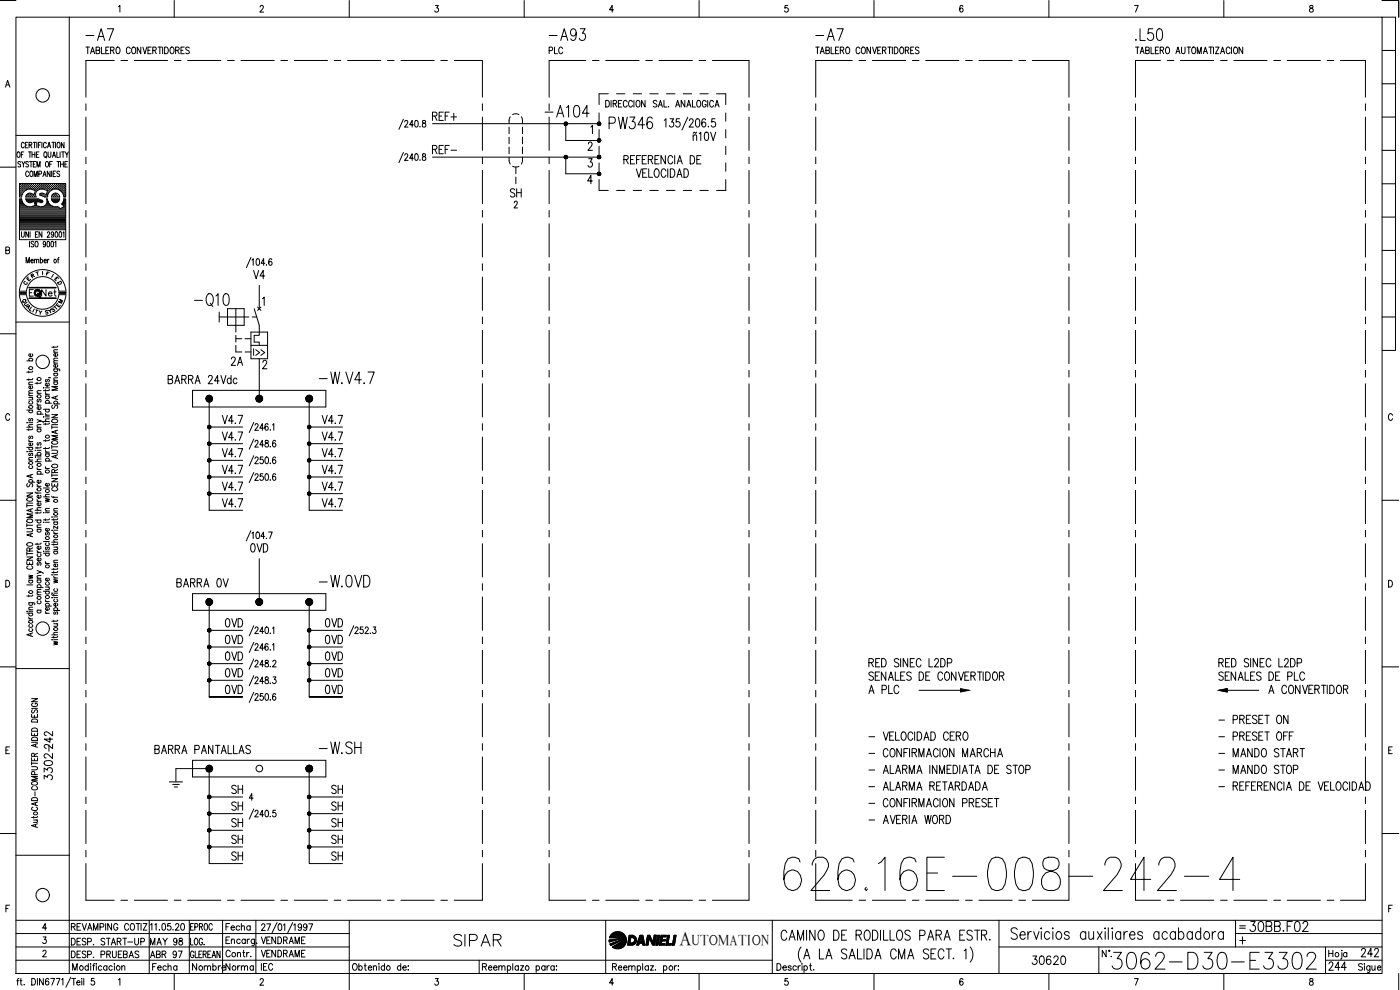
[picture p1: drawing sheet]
<svg xmlns="http://www.w3.org/2000/svg" width="420mm" height="297mm" viewBox="0 0 420 297" stroke-linecap="round" stroke-linejoin="round" font-family="sans-serif">
<defs><g id="words">
<text font-size="15" x="233.9" y="268.5">626.16E-008-242-4</text>
<text font-size="9.3" x="332.7" y="292.1">3062-D30-E3302</text>
<text font-size="7.5" x="57.1" y="93.1">-Q10</text>
<g font-size="7.1">
<text x="24.7" y="13.4">-A7</text>
<text x="163.7" y="13.4">-A93</text>
<text x="243.4" y="13.4">-A7</text>
<text x="339.7" y="13.4">.L50</text>
<text x="162.3" y="36.3">-A104</text>
<text x="181.7" y="39.9">PW346</text>
<text x="94.5" y="116.4">-W.V4.7</text>
<text x="94.5" y="177.4">-W.0VD</text>
<text x="135.1" y="285">SIPAR</text>
</g>
<g font-size="6.6">
<text x="94.5" y="227.2">-W.SH</text>
<text x="373.9" y="280.8">30BB.F02</text>
</g>
<g font-size="6.2">
<text x="74.8" y="85">V4</text>
<text x="233.2" y="283.3">CAMINO DE RODILLOS PARA ESTR.</text>
</g>
<text font-size="5.9" x="204" y="283.6">A</text>
<g font-size="5.7">
<text x="128.4" y="37.4">REF+</text>
<text x="128.4" y="47.3">REF-</text>
<text x="206.7" y="43.4">ñ10V</text>
<text x="152" y="60.3">SH</text>
<text x="68.1" y="110.8">2A</text>
<text x="74.1" y="166.9">0VD</text>
<text x="51.9" y="177.4">BARRA 0V</text>
<text x="66.3" y="189.4">0VD</text>
<text x="96.3" y="189.4">0VD</text>
<text x="66.3" y="194.4">0VD</text>
<text x="96.3" y="194.4">0VD</text>
<text x="66.3" y="199.3">0VD</text>
<text x="96.3" y="199.3">0VD</text>
<text x="66.3" y="209.2">0VD</text>
<text x="66.3" y="204.3">0VD</text>
<text x="96.3" y="209.2">0VD</text>
<text x="96.3" y="204.3">0VD</text>
<text x="259.6" y="209.2">A PLC</text>
<text x="364.4" y="218.4">- PRESET ON</text>
<text x="16.6" y="225.8" transform="rotate(-90 16.6 225.8)">242</text>
<text x="45.2" y="227.2">BARRA PANTALLAS</text>
<text x="364.4" y="228.2">- MANDO START</text>
<text x="364.4" y="233.2">- MANDO STOP</text>
<text x="16.6" y="235.3" transform="rotate(-90 16.6 235.3)">3302-</text>
<text x="68.4" y="239.2">SH</text>
<text x="98.4" y="239.2">SH</text>
<text x="68.4" y="244.5">SH</text>
<text x="98.4" y="244.5">SH</text>
<text x="68.4" y="249.4">SH</text>
<text x="98.4" y="249.4">SH</text>
<text x="68.4" y="254.4">SH</text>
<text x="98.4" y="254.4">SH</text>
<text x="68.4" y="259.3">SH</text>
<text x="98.4" y="259.3">SH</text>
<text x="308.7" y="290.7">30620</text>
<text x="397.6" y="292.5">244</text>
<text x="407.5" y="288.2">242</text>
</g>
<g font-size="5.3">
<text x="44.1" y="284.7">MAY 98</text>
<text x="56.4" y="292.5">Nombre</text>
<text x="66.7" y="292.5">Norma</text>
</g>
<g font-size="4.9">
<text x="163.7" y="17.3">PLC</text>
<text x="11.3" y="90">Net</text>
<text x="77.3" y="288.2">VENDRAME</text>
</g>
<text font-size="4.4" x="207.6" y="283.6">UTOMATION</text>
<g font-size="4">
<text x="6.7" y="85.4">E</text>
<text x="5.6" y="92.1">Q</text>
<text x="6" y="92.8">U</text>
<text x="6.7" y="93.8">A</text>
<text x="14.1" y="94.5">S</text>
<text x="14.8" y="93.8">T</text>
<text x="16.2" y="92.1">M</text>
</g>
<g font-size="3.5">
<text x="6" y="86.4">C</text>
<text x="14.1" y="84.3">I</text>
<text x="16.2" y="86.4">D</text>
<text x="370.8" y="279.8">=</text>
</g>
</g></defs>
<!-- layer: DCA_A3E2|CART -->
<g fill="none" stroke="#000" stroke-width=".3">
<path d="M0 .2h4.8M4.8 5.2h410v286.9h-410zM20.8 5.2v286.9M35.6 2l.4-.4v2M52.3 .2v5M78.1 2.1l.3-.5 .5 .1 .1 .3-.2 .7-.8 .9h1.1M104.8 .2v5M130.6 1.6h.9l-.4 .8a.6 .6 0 0 1 .4 .9 .6 .6 0 0 1-1-.1M157.3 .2v5M184.1 2.9h-1.2l.8-1.3v2M209.8 .2v5M236.4 1.6h-.8l-.1 .9a.63 .63 0 0 1 1 0 .63 .63 0 0 1-.1 .9 .63 .63 0 0 1-.9-.2"/>
<path d="M262.3 .2v5M289 1.9l-.1-.2-.4-.1a1.17 1.17 0 0 0 .1 2 .55 .55 0 0 0 .5-.5 .55 .55 0 0 0-.4-.6 .55 .55 0 0 0-.7 .4M314.8 .2v5M340.5 1.6h1.1l-.8 2M367.3 .2v5M393.1 1.7v.6a.72 .72 0 0 1 .9 .4 .72 .72 0 0 1-.3 .9 .64 .64 0 0 1-.8-.6 .64 .64 0 0 1 .9-.6l.2-.3v-.4zM414.8 .2h5v5M414.8 5.2h4v99.9h-4M414.8 15.1h4M1.7 26.1l.6-2 .7 2M1.9 25.5h.8M414.8 35.1h4"/>
<path d="M414.8 25.1h4M0 50.2h4.8M4.8 40.6h16M5.4 45.6a.86 .86 0 0 1 .6 .8 .86 .86 0 0 1-.6 .8 1.14 1.14 0 0 1 0-1.6zM6 57h.1M6 56.3h.1M6 55.7h.1M6 57.6h.1M6 58.2h.1M6 58.9h.1M6 59.8h.4M6.1 57.3h.2"/>
<path d="M6.1 56.6h.2M6.1 56h.2M6.1 55.4h.2M6.1 57.9h.2M6.1 58.5h.2M6.2 48.7a.4 .4 0 0 0-.7-.2 .4 .4 0 0 0 .1 .7l.5 .2 .1 .5-.3 .2-.5-.2M6.2 55.3v.1M6.2 55.9v.2M6.2 56.5v.2M6.2 57.2v.1M6.2 57.8v.2M6.2 58.4v.2"/>
<path d="M6.4 46.4h.5M6.5 57h.1M6.5 56.3h.1M6.5 55.7h.1M6.5 57.6h.1M6.5 58.2h.1M6.6 48.5l.4 .8 .5-.8M6.6 55.6v.2M6.6 56.2v.2M6.6 56.9v.2M6.6 57.5v.2M6.6 58.2v.1"/>
<path d="M6.8 57.3h.1M6.8 56.6h.1M6.8 56h.1M6.8 55.4h.1M6.9 55.3v.1M6.9 55.9v.2M6.9 56.5v.2M6.9 57.2v.1M7 49.3v.8M7.1 57h.2M7.1 56.3h.2M7.1 55.7h.2"/>
<path d="M7.2 45.6h-.8v1.6M7.2 55.6v.2M7.2 56.2v.2M7.2 56.9v.2M7.3 43.1a.47 .47 0 0 0-.6-.4 .47 .47 0 0 0-.3 .6v.4a.47 .47 0 0 0 .3 .6 .47 .47 0 0 0 .6-.3M7.4 56.6h.2M7.4 56h.2M7.4 55.4h.2M7.5 55.3v.1M7.5 55.9v.2M7.5 56.5v.2M7.6 43.5h.5"/>
<path d="M7.7 57h.1M7.7 56.3h.2M7.7 55.7h.2M7.8 55.6v.2M7.8 56.2v.2M7.8 56.9h.1M7.8 59.8h3.7M7.9 58.9h.1M8 56.6h.2M8 56h.2M8 55.4h.2M8 58.5h.2"/>
<path d="M8.1 55.3v.1M8.1 55.9v.2M8.1 56.5v.2M8.1 58.4v.2M8.4 42.7h-.8v1.7h.8M8.4 56.3h.2M8.4 55.7h.2M8.4 58.9h.2M8.4 58.2h.2M8.5 55.6v.2M8.5 56.2v.2M8.5 58.2v.1"/>
<path d="M8.5 58.8v.2M8.5 58l-.5 .5-.3 .6h3.1M8.6 48.7a.41 .41 0 0 0-.7-.2 .41 .41 0 0 0 .1 .7l.4 .2a.43 .43 0 0 1 0 .7 .43 .43 0 0 1-.7-.2M8.6 45.6h.8M8.6 51.8a.46 .46 0 0 0-.6-.5 .46 .46 0 0 0-.3 .7v.4a.47 .47 0 0 0 .3 .6 .47 .47 0 0 0 .6-.4M8.7 56.6h.1M8.7 56h.1M8.7 55.4h.1M8.7 58.5h.1M8.7 43.5l.7-.1v-.6l-.7-.1v1.7M8.8 55.3v.1M8.8 55.9v.2"/>
<path d="M8.8 56.5v.2M8.8 58.4v.2M8.9 48.5h.8M9 45.6v1.6M9 56.3h.2M9 55.7h.2M9 58.2h.2M9 58.9h.2M9.1 55.6v.2M9.1 56.2v.2M9.1 58.2v.1M9.1 58.8v.2"/>
<path d="M9.1 43.5l.5 .9M9.2 51.4l.1-.1a.88 .88 0 0 1 .6 .9 .88 .88 0 0 1-.6 .8 1.09 1.09 0 0 1-.1-1.6zM9.3 48.5v1.6M9.3 56.6h.2M9.3 56h.2M9.3 55.4h.2M9.3 58.5h.2M9.4 55.3v.1M9.4 55.9v.2M9.4 56.5v.2M9.4 58.4v.2M9.6 46.4h.9"/>
<path d="M9.6 45.6v1.6M9.7 56.3h.1M9.7 55.7h.1M9.7 58.9h.1M9.7 56.8a2.52 2.52 0 0 0-3.2 2.3h-.7v-4h13.9v4h-.6a2.49 2.49 0 0 0-3.4-2.2M9.7 56.9l.9 .3-.4 1.2-1.1-.4h-.6M9.7 55.6v.2M9.7 56.2v.2M9.7 58.3h.1M9.7 58.8v.2M9.9 56.6h.2M9.9 56h.2"/>
<path d="M9.9 55.4h.2M9.9 58.5h.2M10 42.7h.8M10 49.3h.5M10 55.3v.1M10 55.9v.2M10 56.5v.2M10 58.4v.2M10.2 53v-1.7l.5 1.7 .5-1.7v1.7M10.3 57h.2M10.3 56.3h.2M10.3 55.7h.2"/>
<path d="M10.3 58.9h.2M10.4 42.7v1.7M10.4 55.6v.2M10.4 56.2v.2M10.4 56.9v.1M10.4 58.8v.2M10.4 58.2h.1M10.5 45.6v1.6M10.6 56.6h.2M10.6 56h.2M10.6 55.4h.2M10.7 55.3v.1"/>
<path d="M10.7 55.9v.2M10.7 56.5v.2M10.7 57.3h.1M10.8 48.5h-.8v1.6h.8M10.9 46.4h.5M10.9 57h.2M10.9 56.3h.2M10.9 55.7h.2M11 55.6v.2M11 56.2v.2M11 56.9v.2M11 42.7v1.7"/>
<path d="M11.1 50.1v-1.6l.5 1.6 .4-1.6v1.6M11.2 56.6h.2M11.2 56h.2M11.2 55.4h.2M11.3 55.3v.1M11.3 55.9v.2M11.3 56.5v.2M11.4 57.1a1.46 1.46 0 0 0-.5 2M11.4 59.7l-3.7-.1 .3 .7 .5 .4M11.4 59.6l.3 .1M11.5 43.5h.5M11.6 56.3h.1"/>
<path d="M11.6 55.7h.1M11.6 59.8l1.2 .4v.4l-.3 .2M11.6 52.2l.8-.1v-.7l-.8-.1v1.7M11.6 55.6v.2M11.6 56.2v.2M11.7 45.6h-.8v1.6h.8M11.9 56.6h.1M11.9 56h.1M11.9 55.4h.1M11.9 55.3v.1M11.9 55.9v.2M11.9 56.5v.2"/>
<path d="M12 58.6l1.4 .5h.7M12.2 56.3h.2M12.2 55.7h.2M12.2 58.2h.2M12.3 42.7h-.8v1.7M12.3 55.6v.2M12.3 56.2v.2M12.3 58.2v.1M12.5 56.6h.2M12.5 56h.2M12.5 55.4h.2M12.5 58.5h.2"/>
<path d="M12.6 42.7v1.7M12.6 55.3v.1M12.6 55.9v.2M12.6 56.5v.2M12.6 58.4v.2M12.8 56.3h.2M12.8 55.7h.2M12.8 58.2h.2M12.9 53l.5-1.7 .4 1.7M12.9 55.6v.2M12.9 56.2v.2M12.9 58.2v.1"/>
<path d="M13 58l-.4-.1a.42 .42 0 0 0-.5 .1 .42 .42 0 0 0 0 .6M13.1 52.4h.6M13.1 56.6h.2M13.1 56h.2M13.1 55.4h.2M13.1 58.5h.2M13.2 55.3v.1M13.2 55.9v.2M13.2 56.5v.2M13.2 58.4v.2M13.3 56.9l1 .3-.4 1.2-1-.4M13.3 56.8l-1-.1-1 .4"/>
<path d="M13.4 45.7l.1-.1a.86 .86 0 0 1 .6 .8 .86 .86 0 0 1-.6 .8 1.2 1.2 0 0 1-.1-1.5zM13.5 56.3h.1M13.5 55.7h.1M13.5 58.9h.1M13.5 55.6v.2M13.5 56.2v.2M13.5 58.8v.2M13.7 46.9l.4 .5M13.8 56.6h.1M13.8 56h.1M13.8 55.4h.1M13.8 58.5h.1"/>
<path d="M13.8 48.5h.2a.86 .86 0 0 1 .6 .8 .86 .86 0 0 1-.6 .8 1.2 1.2 0 0 1-.2-1.6zM13.8 55.3v.1M13.8 55.9v.2M13.8 56.5v.2M13.8 58.4v.2M13.9 59.7a1.59 1.59 0 0 1-1.3 2.3M13.9 43.1a.47 .47 0 0 0-.6-.4 .47 .47 0 0 0-.3 .6v.4a.47 .47 0 0 0 .3 .6 .47 .47 0 0 0 .6-.3M13.9 59.7h.2M14.1 58.9h.1M14.1 57h.2M14.1 56.3h.2M14.1 55.7h.2"/>
<path d="M14.1 58.2h.2M14.2 55.6v.2M14.2 56.2v.2M14.2 56.9v.2M14.2 58.2v.1M14.2 59.6l.2 .8M14.2 57.6h.1M14.3 44.4l.4-1.7 .5 1.7M14.4 58.3l-.2 .8M14.4 57.3h.2M14.4 56.6h.2M14.4 56h.2"/>
<path d="M14.4 55.4h.2M14.4 57.9h.1M14.4 45.6v1.2l.4 .4 .5-.4v-1.2M14.4 43.8h.6M14.5 55.3v.1M14.5 55.9v.2M14.5 56.5v.2M14.5 57.2v.1M14.5 57.8v.1M14.7 57h.2M14.7 56.3h.2M14.7 55.7h.2"/>
<path d="M14.8 55.6v.2M14.8 56.2v.2M14.8 56.9v.2M14.9 49.3h.5M15 51.3v1.7l-.8-1.7v1.7M15 56.6h.2M15 56h.2M15 55.4h.2M15.1 55.3v.1M15.1 55.9v.2M15.1 56.5v.2M15.4 56.3h.1"/>
<path d="M15.4 55.7h.1M15.4 59.1a1.25 1.25 0 0 1 1.3-1.2 1.25 1.25 0 0 1 1.2 1.2h-2.5M15.4 59.6a1.25 1.25 0 0 0 1.3 1.2 1.25 1.25 0 0 0 1.2-1.2l-2.5 .1M15.5 56.9l-.1 .1M15.5 55.6v.2M15.5 56.2v.2M15.5 51.3v1.7M15.5 59.8h2.3M15.6 42.7h.8M15.7 56.6h.1M15.7 56h.1M15.7 55.4h.1"/>
<path d="M15.7 48.5h-.8v1.6M15.7 56.9l-.8 .6-.5 .9M15.7 47.2l.5-1.6 .5 1.6M15.7 55.3v.1M15.7 55.9v.2M15.7 56.5v.2M15.8 58.5l-.1 .1M15.9 46.7h.6M16 52.1h.4M16 42.7v1.7M16 56.3h.2M16 55.7h.2"/>
<path d="M16 58.9h.2M16.1 55.6v.2M16.1 56.2v.2M16.1 58.2v.1M16.1 58.8v.2M16.1 58.2h.1M16.3 56.6h.2M16.3 56h.2M16.3 55.4h.2M16.3 58.5h.2M16.4 55.3v.1M16.4 55.9v.2"/>
<path d="M16.4 56.5v.2M16.4 58.4v.2M16.6 42.7v1.7M16.6 56.3h.2M16.6 55.7h.2M16.6 58.2h.2M16.6 58.9h.2M16.7 51.3h-.7v1.7h.7M16.7 55.6v.2M16.7 56.2v.2M16.7 58.2v.1M16.7 58.8v.2"/>
<path d="M16.9 56.6h.2M16.9 56h.2M16.9 55.4h.2M16.9 58.5h.2M17 55.3v.1M17 55.9v.2M17 56.5v.2M17 58.4v.2M17.1 45.6v1.6h.6M17.1 48.5h.8M17.3 56.3h.1M17.3 55.7h.1"/>
<path d="M17.3 58.9h.1M17.4 55.6v.2M17.4 56.2v.2M17.4 58.8v.2M17.4 42.7a.86 .86 0 0 1 .7 .8 .86 .86 0 0 1-.7 .9 1.14 1.14 0 0 1 0-1.7zM17.5 48.5v1.6M17.6 56.6h.1M17.6 56h.1M17.6 55.4h.1M17.7 55.3v.1M17.7 55.9v.2M17.7 56.5v.2"/>
<path d="M17.9 51.6l-.3-.3-.5 .3 .1 .4 .6 .3 .1 .5-.3 .2-.5-.2M17.9 57h.2M17.9 56.3h.2M17.9 55.7h.2M18 55.6v.2M18 56.2v.2M18 56.9v.2M18 45.6v1.6M18.2 49.3h.8M18.2 48.5v1.6M18.2 56.6h.2M18.2 56h.2"/>
<path d="M18.2 55.4h.2M18.3 57.2l.1 .1M18.3 55.3v.1M18.3 55.9v.2M18.3 56.5v.2M18.5 45.6h.8M18.5 57h.2M18.5 56.3h.2M18.5 55.7h.2M18.6 57.5l.1 .1M18.6 55.6v.2M18.6 56.2v.2"/>
<path d="M18.6 56.9v.2M18.8 57.3h.2M18.8 56.6h.2M18.8 56h.2M18.8 55.4h.2M18.8 57.9h.2M18.9 45.6v1.6M18.9 55.3v.1M18.9 55.9v.2M18.9 56.5v.2M18.9 57.2v.1M18.9 57.8v.2"/>
<path d="M19 48.5v1.6M19.2 57h.1M19.2 56.3h.1M19.2 55.7h.1M19.2 57.6h.1M19.2 58.2h.1M19.2 42.7v1.7l-.8-1.7v1.7M19.2 58.9h.1M19.2 59.8h.4M19.3 55.6v.2M19.3 56.2v.2M19.3 56.9v.2"/>
<path d="M19.3 57.5v.2M19.3 58.2v.1M19.3 58.8v.2M19.5 49.3h.4M19.5 57.3h.1M19.5 56.6h.1M19.5 56h.1M19.5 55.4h.1M19.5 57.9h.1M19.5 58.5h.1M19.6 45.6l.5 .8 .4-.8M19.6 55.3v.1"/>
<path d="M19.6 55.9v.2M19.6 56.5v.2M19.6 57.2v.1M19.6 57.8v.2M19.6 58.4v.2M20.1 46.4v.8M20.2 48.5h-.7v1.6h.7M414.8 55.1h4M414.8 45.1h4M1.7 75.1l1-.1 .1-.7-1.1-.2v2l1.1-.2v-.6l-.3-.2M5.8 68.9v3h13.9v-3M6 64.6h13.6"/>
<path d="M6 64.2h13.6M6 64h13.6M6 63.6h13.6M6 63.3h13.6M6 63h13.6M6 62.7h12M6 62.3h11.7M6 62h2.3M6 61.7h1.6M6 61.4h1.2M6 61.1h.9M6 60.8h.7"/>
<path d="M6 60.4h.6M6 60.1h.4M6 64.9h13.6M6 65.2h13.6M6 65.5h13.6M6 65.9h13.6M6 66.2h13.6M6 66.5h13.6M6 66.8h13.6M6 67.1h13.6M6 67.4h13.6M6 67.8h13.6"/>
<path d="M6 68.1h13.6M6 68.4h13.6M6 68.7h13.6M6.4 69.5l.1 1.5 .3 .2 .5-.5v-1.2M7.2 61.3l-.7-1.6h-.7v9.2h13.9v-9.2l-.5-.1-.3 1-.5 .6 .8 .8-1.1 .6M7.8 78.9v-1.7l.5 1.7 .5-1.7v1.7M8 60.1h4.4M8.3 60.4h1.6M8.5 60.7l.8 .1 .9-.4 .3 1.2-.8 .3a2.32 2.32 0 0 1-2.5-.6M8.6 69.5v1.7l-.9-1.7v1.7M8.8 72.4v1.7M9 69.5v1.7"/>
<path d="M9.3 78.3h.7l-.1-.4a.48 .48 0 0 0-.6 .4 .48 .48 0 0 0 .6 .5l.1-.2M9.7 62h2M10.2 72.7l-.6-.3-.3 .3 .1 .3a.74 .74 0 0 1 .6 1l-.7-.1M10.3 78.1l.3-.3 .3 .1 .1 1M10.3 77.8v1.1M10.4 60.4h.6M10.5 60.8h.5M10.5 61.1h.4M10.5 61.7h.3M10.6 61.4h.2M10.6 70.3h.5M10.8 72.4a.86 .86 0 0 1 .7 .8 .86 .86 0 0 1-.7 .9 1.12 1.12 0 0 1 0-1.7z"/>
<path d="M11 78.1l.3-.3 .3 .1v1M11.4 69.5h-.8v1.7h.8M11.5 60.4h1.3M12.1 60.7l-1-.3-.2 1.2 1.8 .4M12.1 78l.1-.1a.48 .48 0 0 1 .6 .4 .48 .48 0 0 1-.6 .5l-.1-.2M12.1 77.2v1.7M12.1 60.8h.4M12.6 69.5v1.7l-.9-1.7v1.7M13.1 62h2.8M13.2 78.3h.7l-.1-.4a.48 .48 0 0 0-.6 .4 .48 .48 0 0 0 .6 .5l.1-.2M13.6 61.7h1.6M13.7 73l-.2 .4a.46 .46 0 0 1-.6-.5 .46 .46 0 0 1 .6-.4l.1 1.3-.3 .3-.3-.2"/>
<path d="M13.9 61.4h1M14.1 61.1h.5M14.2 60.8h.2M14.2 60.4h.1M14.2 70l.2-.5 .5 .2v.5l-.8 1h.9M14.3 72.5l.1-.1a.96 .96 0 0 1 0 1.7l-.3-.7zM14.3 77.8v1.1M14.4 60.4l.5 .9M14.7 77.8l-.4 .5M14.9 61.3l.8 .5M15.5 72.5l.1-.1a.96 .96 0 0 1 0 1.7l-.3-.7zM15.7 60.1h1.9"/>
<path d="M15.7 61.8l.6 .2a1.45 1.45 0 0 1 1.8 .6M16 60.4h1.4M16.1 70.1l-.2 .4a.46 .46 0 0 1-.6-.4 .46 .46 0 0 1 .6-.5l.1 1.3-.3 .3-.3-.2M16.5 72.8l.3-.4v1.7M16.7 69.6a.81 .81 0 0 1 .8 .7 .81 .81 0 0 1-.5 .9l-.4-.3zM17.3 77.8h.4M17.7 77.2l-.3 .3v1.4M17.9 69.6l.1-.1a.96 .96 0 0 1 0 1.7l-.3-.7zM18.2 62.7h1.4M18.7 61.1h.9M18.8 62.3h.8M18.8 61.4h.8"/>
<path d="M18.9 69.9l.3-.4v1.7M18.9 60.8h.7M19 60.4h.6M19.1 61.7h.5M19.2 60.1h.4M19.3 62h.3M414.8 75.1h4M414.8 65.1h4M4.8 96.6h16M5.8 87.4a7 7 0 0 1 7-6.5 7 7 0 0 1 7 6.5M5.8 88.4a7 7 0 0 0 7 6.5 7 7 0 0 0 7-6.5M7.9 87.4a4.9 4.9 0 0 1 4.9-4.4 4.9 4.9 0 0 1 4.9 4.4"/>
<path d="M7.9 88.4a4.9 4.9 0 0 0 4.9 4.4 4.9 4.9 0 0 0 4.9-4.4M8.7 86.2h8.1v.2h-8.1M8.7 89.4h8.1v.2h-8.1zM8.8 86.3h8M8.8 89.5h8M10 86.9h-1.2v1.9M10.8 92.9l.6 .3M11.8 93.2l.3 .6 .5-.5M12.1 93.8v.5M12.8 81.4v1.1M414.8 95.1h4M414.8 85.1h4"/>
<path d="M0 100.1h4.8M8 108.3h1.8M8.6 111.4v.5M8.6 113.7v.4M8.6 119.2h1.2M8.6 118.7h1.2M8.6 115.4h1.2M8.9 108.3l-.2-.2a.53 .53 0 0 1 .5-.6 .53 .53 0 0 1 .5 .6l-.1 .2M9.5 119.2l.3 .4-.1 .4h-1.1M9.6 115.8l.1 .2a.52 .52 0 0 1-.5 .7 .52 .52 0 0 1-.4-.8l.3-.1v.9M9.6 106.2l.1 .1a.52 .52 0 0 1-.5 .7 .52 .52 0 0 1-.4-.8h.3v.8M9.8 118h-1.1l-.1 .3 .4 .4"/>
<path d="M9.8 117.2l-1.1 .1-.1 .3 .4 .4M9.8 114.7l-1.1 .1-.1 .3 .4 .3M9.8 113.6l-.1 .3h-1.7M9.8 111.3l-.3 .4h-1.5M11.1 114.7v.6M11.1 118h1.2M11.4 119.8l-.3 .3 .1 .5h.4l.2-.7 .3-.1 .2 .3-.2 .5M12.3 117.2l-1.1 .1-.1 .3 .4 .4M12.3 114.7l-.1 .3h-1.7M13 116.4h.2zM13.6 117.8l.1 .3 .4 .2M13.6 116.9v.5"/>
<path d="M13.6 118.8h1.2M13.6 118.3h1.2M13.6 116.4h1.2M13.9 118.8l-.2 .1a.52 .52 0 0 0 .6 .8 .52 .52 0 0 0 .3-.9M13.9 113.8l-.3 .3 .1 .4h.4l.2-.6 .3-.1 .2 .3-.2 .5M14.6 115l.1 .1a.52 .52 0 0 1-.5 .8 .52 .52 0 0 1-.4-.8l.3-.1v.9M14.7 113.3l.5 .1M14.8 116.8l-.3 .4h-1.5M16.1 110.7h1.7l.1 .6M16.1 103.9v.5M16.1 114.6h1.2M16.1 114.1h1.2"/>
<path d="M16.1 112h1.2M16.1 109h1.2M16.1 105.7h1.2M16.4 114.6l-.2 .1a.52 .52 0 0 0 .6 .7 .52 .52 0 0 0 .3-.8M16.4 112l-.2 .1a.53 .53 0 0 0 .5 .7 .53 .53 0 0 0 .5-.7l-.1-.1M16.4 110.7a.55 .55 0 0 0 .2 .9 .55 .55 0 0 0 .7-.7l-.2-.2M16.7 119v.7M17.1 109.4l.1 .1a.52 .52 0 0 1-.5 .7 .52 .52 0 0 1-.4-.7l.3-.1v.8M17.1 106.1l.1 .1a.52 .52 0 0 1-.5 .7 .52 .52 0 0 1-.4-.7l.3-.1v.8M17.3 118.8l-1.8 .5 1.8 .6M17.3 116h-1.8l1.8 .5-1.8 .6h1.8M17.3 113.4h-1.1l-.1 .4 .4 .3"/>
<path d="M17.3 108.2l-1.1 .1-.1 .3 .4 .4M17.3 107.5h-1.1l-.1 .4 .4 .3M17.3 104.9l-1.1 .1-.1 .4 .4 .3M17.3 103.8l-.3 .4h-1.5M2.9 124.6a.63 .63 0 0 0-.7-.5 .63 .63 0 0 0-.5 .8v.5a.63 .63 0 0 0 .5 .7 .63 .63 0 0 0 .7-.5M8 135.5h.2zM8 128.2h1.8M8 134.2h1.8M8 123h1.8M8.1 126.9h.1M8.6 131.9l.1 .4 .4 .2M8.6 128.6v.5"/>
<path d="M8.6 138h1.2M8.6 135.5h1.2M8.6 132.5h1.2M8.6 126.8h1.2M8.9 139.8a.55 .55 0 0 0 .2 .9 .55 .55 0 0 0 .7-.7l-.2-.2M8.9 136l-.3 .3 .1 .4h.4l.2-.7h.3l.2 .3-.2 .4M8.9 134.2l-.2 .2a.53 .53 0 0 0 .5 .6 .53 .53 0 0 0 .5-.6l-.1-.2M8.9 130.8l-.3 .3 .1 .4h.4l.2-.6 .3-.1 .2 .3-.2 .5M8.9 125.5l-.3 .3 .1 .5h.4l.2-.7 .3-.1 .2 .3-.2 .5M8.9 123l-.2 .2a.53 .53 0 0 0 .5 .7 .53 .53 0 0 0 .5-.7l-.1-.2M8.9 120.4l-.2 .2a.53 .53 0 0 0 .5 .6 .53 .53 0 0 0 .5-.6l-.1-.2M9.6 132.9a.49 .49 0 0 1 0 .7 .49 .49 0 0 1-.7 0 .49 .49 0 0 1-.1-.6l.3-.1v.8"/>
<path d="M9.8 137.3l-1.1 .1-.1 .3 .4 .3M9.8 128.6l-.3 .3h-1.5M9.8 127.4l-1.1 .1-.1 .3 .4 .4M10.5 137.1h.2zM10.5 135.1h.2zM10.5 138.5h1.8M10.5 136.6h1.8M11.1 125.9l1.2 .4-1.2 .4M11.1 121l.1 .4 .4 .2M11.1 134.1v.5M11.1 137.1h1.2M11.1 135.1h1.2"/>
<path d="M11.1 128.7h1.2M11.1 128.2h1.2M11.1 124.3h1.9M11.1 121.6h1.2M11.4 136.6a.51 .51 0 0 1 0-.7 .51 .51 0 0 1 .7 0 .51 .51 0 0 1 0 .7M11.4 132.8l-.3 .3 .3 .5 .4-.7h.4l.1 .4-.2 .3M11.4 128.7a.51 .51 0 0 0 0 .8 .51 .51 0 0 0 .7 0 .51 .51 0 0 0 0-.8M11.4 124.3a.51 .51 0 0 1 0-.8 .51 .51 0 0 1 .7 0 .51 .51 0 0 1 0 .8M12.1 122l.1 .2a.53 .53 0 0 1-.5 .7 .53 .53 0 0 1-.4-.8l.3-.1v.9M12.3 137.7l-1.1 .1-.1 .4 .4 .3M12.3 134.1l-.3 .3h-1.5M12.3 127.4l-1.1 .1-.1 .3 .4 .4"/>
<path d="M12.3 126.3l.6 .2 .1 .3M13 125.1h.2zM13 126.5h1.8M13 122.8h1.8M13.6 135.1l.1 .4 .4 .2M13.6 124l.1 .4 .4 .2M13.6 126.9v.6M13.6 131.9v.5M13.6 134.3v.5M13.6 138.3h1.9M13.6 136.2h1.2M13.6 135.7h1.2"/>
<path d="M13.6 125.1h1.2M13.6 124.6h1.2M13.6 121h1.9M13.9 138.3l-.2-.1a.52 .52 0 0 1 .6-.7 .52 .52 0 0 1 .3 .8M13.9 136.2l-.2 .1a.52 .52 0 0 0 .6 .7 .52 .52 0 0 0 .3-.8M13.9 122.8a.49 .49 0 0 0 0 .7 .49 .49 0 0 0 .7 0 .49 .49 0 0 0 0-.7M13.9 121l-.2-.2a.52 .52 0 0 1 .6-.7 .52 .52 0 0 1 .3 .9M14.8 134.2l-.3 .4h-1.5M14.8 131.9l-.3 .3h-1.5M14.8 126.9l-.3 .3h-1.5M14.8 125.7l-1.1 .1-.1 .3 .4 .4M15.5 135.1h1.3l.5 .4-.2 .5h-1.6"/>
<path d="M15.5 124.4h1.8l-1.8 .9h1.8M15.5 127.7v.9M15.5 133.6v1M15.5 134.1h1.8M15.5 128.2h1.8M15.5 127.4h1.8M15.6 139.6a.88 .88 0 0 1 1-.4 .88 .88 0 0 1 .6 .9 .88 .88 0 0 1-1 .4 .88 .88 0 0 1-.6-.9zM15.6 132.5a.88 .88 0 0 1 1-.4 .88 .88 0 0 1 .6 .9 .88 .88 0 0 1-1 .4 .88 .88 0 0 1-.6-.9zM15.6 126.1a.88 .88 0 0 1 1-.4 .88 .88 0 0 1 .6 .9 .89 .89 0 0 1-1 .3 .89 .89 0 0 1-.6-.8zM15.8 121.6l-.3 .3 .1 .5h.6l.4-.7 .5-.1 .2 .3-.2 .6M16.1 121.2h1.8M16.4 121.2l-.2-.2a.51 .51 0 0 1 .6-.7 .51 .51 0 0 1 .3 .9"/>
<path d="M16.7 129.3v.6M16.7 136.7v.7M17.3 136.5l-1.8 .5 1.8 .6M17.3 130.7h-1.8l1.8 .6-1.8 .5h1.8M17.3 129.1l-1.8 .5 1.8 .6M417.9 124.6a.63 .63 0 0 0-.7-.5 .63 .63 0 0 0-.5 .8v.5a.63 .63 0 0 0 .5 .7 .63 .63 0 0 0 .7-.5M0 150.1h4.8M8 158.6h1.3l.5 .4-.1 .4-.4 .2h-1.3M8 147.9h1.8l-1.8 1h1.8M8 151.2v1M8 157.1v1M8 157.6h1.8"/>
<path d="M8 151.7h1.8M8 150.9h1.8M8.1 156a.88 .88 0 0 1 1-.3 .88 .88 0 0 1 .6 .9 .89 .89 0 0 1-1 .3 .89 .89 0 0 1-.6-.9zM8.1 149.5a.88 .88 0 0 1 1-.3 .88 .88 0 0 1 .6 .9 .88 .88 0 0 1-1 .3 .88 .88 0 0 1-.6-.9zM8.3 145.1l-.3 .3 .1 .6h.6l.4-.8 .5-.1 .2 .3-.2 .7M8.6 144.7h1.9M8.9 144.7l-.2-.1a.53 .53 0 0 1 .5-.7 .53 .53 0 0 1 .5 .7l-.1 .1M9.2 142.5v.7M9.2 152.8v.7M9.8 154.2h-1.8l1.8 .6-1.8 .5h1.8M9.8 152.6l-1.8 .5 1.8 .6M9.8 142.3l-1.8 .6 1.8 .5"/>
<path d="M10.5 147.6l.4 .3h1.4M10.5 156h1.8M10.5 153.1h1.8M11.1 149.8l.1 .4 .4 .2M11.1 145.3l.1 .4 .4 .2M11.1 140.3l.1 .4 .4 .2M11.1 147.6v.6M11.1 153.6v.5M11.1 158.8h1.2M11.1 158.3h1.2M11.1 150.4h1.2M11.1 145.9h1.2"/>
<path d="M11.1 142.3h1.9M11.1 140.9h1.2M11.4 158.8a.49 .49 0 0 0 0 .7 .49 .49 0 0 0 .7 0 .49 .49 0 0 0 0-.7M11.4 156a.51 .51 0 0 0 0 .8 .51 .51 0 0 0 .7 0 .51 .51 0 0 0 0-.8M11.4 142.3a.51 .51 0 0 1 0-.8 .51 .51 0 0 1 .7 0 .51 .51 0 0 1 0 .8M12.1 150.9a.5 .5 0 0 1 0 .7 .5 .5 0 0 1-.7 0 .5 .5 0 0 1 .1-.7h.1v.9M12.1 148.6a.51 .51 0 0 1 0 .7 .51 .51 0 0 1-.7 .1 .51 .51 0 0 1-.1-.7l.3-.1v.9M12.1 144.1a.5 .5 0 0 1 0 .7 .5 .5 0 0 1-.7 0 .5 .5 0 0 1 .1-.7h.1v.9M12.3 157.5l-1.1 .1-.1 .3 .4 .4M12.3 153.6l-.1 .3h-1.7M12.3 152.3l-1.1 .1-.1 .4 .4 .3M13 156.7h.2z"/>
<path d="M13 153.8h.2zM13 149.1h1.8M13 146.4h1.8M13.6 149.5l1.2 .3-1.2 .3 1.2 .3-1.2 .3M13.6 140l.1 .4 .4 .2M13.6 156.7h1.2M13.6 155.7v.5M13.6 153.8h1.2M13.6 153.3h1.2M13.6 140.6h1.2M13.9 159.8l-.3 .2 .3 .6 .4-.8h.4l.1 .5-.2 .3M14.6 158.5l.1 .2a.53 .53 0 0 1-.5 .7 .53 .53 0 0 1-.4-.8l.3-.1v.9"/>
<path d="M14.6 145l.1 .1a.52 .52 0 0 1-.5 .8 .52 .52 0 0 1-.4-.8l.3-.1v.9M14.8 155.6l-.3 .4h-1.5M14.8 152.6h-1.1l-.1 .4 .4 .3M14.8 148.3l-1.1 .1-.1 .3 .4 .4M15.5 159.1h.2zM15.5 155.1h.2zM15.5 148.9l.4 .3h1.4M15.5 145v.9h1.8v-.9M15.5 143.6h1.8l-1.8 1h1.8M15.5 142.6h1.8M15.5 142.1v.9M16 146.2a.54 .54 0 0 0-.5 .7 .54 .54 0 0 0 .7 .4h.4a.54 .54 0 0 0 .7-.4 .54 .54 0 0 0-.4-.7"/>
<path d="M16.1 159.5l.1 .3 .4 .2M16.1 153.3h1.2M16.1 149v.4M16.1 155.6v.6M16.1 159.1h1.2M16.1 156.6h1.2M16.1 155.1h1.2M16.4 156.6l-.2 .1a.53 .53 0 0 0 .5 .7 .53 .53 0 0 0 .5-.7l-.1-.1M16.4 141.8l-.1-.8-.6-.1-.2 .9h1.8M16.4 145.3v.6M17.3 157.8v.8l-1.2-.8v.8M17.3 155.6l-.3 .3h-1.5"/>
<path d="M17.3 152.6h-1.1l-.1 .4 .4 .3M17.3 140.9l-.9 .4M414.8 150.1h5M1.7 174.1a1.03 1.03 0 0 1 1.2 1 1.03 1.03 0 0 1-1.2 1zM8 168.5v.9h1.8v-.9M8 167.1h1.8l-1.8 1h1.8M8 175.5h1.8M8 166.1h1.8M8 165.6v1M8.1 163.1a.89 .89 0 0 1 1-.4 .89 .89 0 0 1 .6 .9 .88 .88 0 0 1-1 .4 .88 .88 0 0 1-.6-.9zM8.5 169.8a.53 .53 0 0 0-.5 .6 .53 .53 0 0 0 .7 .4h.4a.53 .53 0 0 0 .7-.4 .53 .53 0 0 0-.4-.6M8.6 172.5l1.2 .3-1.2 .3 1.2 .2-1.2 .3"/>
<path d="M8.6 178.5v.6M8.6 174.1h1.2M8.9 174.1l-.2 .1a.52 .52 0 0 0 .6 .8 .52 .52 0 0 0 .3-.9M8.9 165.3l-.1-.8h-.7l-.1 .8h1.8M8.9 168.8v.6M9.2 160.2v.7M9.8 178.5l-.3 .3h-1.5M9.8 160l-1.8 .5 1.8 .6M9.8 164.4l-.9 .5M11.1 171.2l1.2 .4-1.2 .5M11.1 165.1l.1 .4 .4 .2M11.1 178.5h1.2"/>
<path d="M11.1 176.3h1.9M11.1 174h1.2M11.1 173.5h1.2M11.1 165.7h1.2M11.1 163v.5M11.4 176.3a.51 .51 0 0 1 0-.7 .51 .51 0 0 1 .7 0 .51 .51 0 0 1 0 .7M11.4 174a.51 .51 0 0 0 0 .8 .51 .51 0 0 0 .7 0 .51 .51 0 0 0 0-.8M11.4 168.8l-.3 .3 .1 .4h.4l.2-.6 .3-.1 .2 .3-.2 .5M11.4 166.1a.51 .51 0 0 0 0 .8 .51 .51 0 0 0 .7 0 .51 .51 0 0 0 0-.8M12.1 167.5a.5 .5 0 0 1 0 .7 .5 .5 0 0 1-.7 0 .5 .5 0 0 1 .1-.7h.1v.8M12.1 163.9a.5 .5 0 0 1 0 .7 .5 .5 0 0 1-.7 0 .5 .5 0 0 1 .1-.7h.1v.9M12.3 177.7h-1.1l-.1 .4 .4 .4"/>
<path d="M12.3 176.9h-1.1l-.1 .4 .4 .4M12.3 172.7l-1.1 .1-.1 .4 .4 .3M12.3 171.6l.7 .3v.3M12.3 162.9l-.3 .4h-1.5M13 165.4h.2zM13 177.4h1.8M13 166h1.8M13 162.5h1.8M13.6 179.9l.1 .4 .4 .2M13.6 168.5l.1 .4 .4 .2M13.6 176.1h1.2M13.6 169.1h1.2"/>
<path d="M13.6 165.4h1.2M13.9 177.4a.49 .49 0 0 0 0 .7 .49 .49 0 0 0 .7 0 .49 .49 0 0 0 0-.7M13.9 174.7l-.2 .2a.51 .51 0 0 0 .6 .7 .51 .51 0 0 0 .3-.9M13.9 166l-.2 .1a.52 .52 0 0 0 .6 .7 .52 .52 0 0 0 .3-.8M13.9 164.2l-.3 .2 .3 .5 .4-.7h.4l.1 .4-.2 .3M13.9 162.9l-.2 .1a.52 .52 0 0 0 .6 .7 .52 .52 0 0 0 .3-.8M14.5 176.1l.3 .4-.1 .4h-1.1M14.6 173.5a.5 .5 0 0 1 0 .6 .5 .5 0 0 1-.7 .1 .5 .5 0 0 1-.1-.6l.3-.1v.8M15.5 179.3h.2zM15.5 178.3l.4 .3h1.4M15.5 178h.2zM15.5 172.5h.2z"/>
<path d="M15.5 162.7h1.8M16.1 173.8l1.2 .3-1.2 .3 1.2 .3-1.2 .2M16.1 172.9l.1 .3 .4 .2M16.1 165.4h1.2M16.1 163.1v.5M16.1 170.5v.5M16.1 171.5v.5M16.1 178.3v.5M16.1 179.3h1.2M16.1 178h1.2M16.1 173.4h1.2M16.1 172.5h1.2"/>
<path d="M16.1 168.8h1.2M16.1 164.2h1.2M16.1 160h1.2M16.4 179.8l-.2 .1a.51 .51 0 0 0 .6 .7 .51 .51 0 0 0 .3-.8M16.4 176.6l-.2 .2a.53 .53 0 0 0 .5 .7 .53 .53 0 0 0 .5-.7l-.1-.2M16.4 165.4l-.2 .2a.51 .51 0 0 0 .6 .6 .51 .51 0 0 0 .3-.8M17 164.2l.3 .3-.1 .3-1.1 .1M17.1 169.2l.1 .2a.51 .51 0 0 1-.5 .7 .51 .51 0 0 1-.4-.8l.3-.1v.8M17.3 171.4l-.3 .4h-1.5M17.3 170.5l-.1 .3h-1.7M17.3 168.1h-1.1l-.1 .4 .4 .3M17.3 163.1l-.1 .3h-1.7"/>
<path d="M17.3 161.9l-1.1 .1-.1 .3 .4 .4M416.7 174.1a1.03 1.03 0 0 1 1.2 1 1.03 1.03 0 0 1-1.2 1zM8 183.4h.2zM8 184h1.8M8.6 185.2l.1 .3 .4 .2M8.6 180.8l1.7 .1 .1 .5M8.6 185.7h1.2M8.6 183.4h1.2M8.6 183h1.2M8.9 188.7l-.2 .1a.53 .53 0 0 0 .5 .7 .53 .53 0 0 0 .5-.7l-.1-.1M8.9 187.4l-.2 .2a.51 .51 0 0 0 .6 .6 .51 .51 0 0 0 .3-.8M8.9 184l-.2 .1a.51 .51 0 0 0 .6 .7 .51 .51 0 0 0 .3-.8"/>
<path d="M8.9 180.8a.55 .55 0 0 0 .2 .9 .55 .55 0 0 0 .7-.6l-.2-.3M9.2 190.1v.7M9.8 189.9l-1.8 .5 1.8 .6M9.8 182.2l-1.1 .1-.1 .3 .4 .4M11.1 183.1h1.2M11.4 183.1a.49 .49 0 0 0 0 .7 .49 .49 0 0 0 .7 0 .49 .49 0 0 0 0-.7M11.4 180.3a.51 .51 0 0 0 0 .7 .51 .51 0 0 0 .7 0 .51 .51 0 0 0 0-.7M13.6 183.5l.1 .3 .4 .2M13.6 184h1.2M13.6 181.8h1.9M13.6 180.5h1.2M13.9 181.8l-.2-.1a.52 .52 0 0 1 .6-.7 .52 .52 0 0 1 .3 .8"/>
<path d="M14.6 182.3l.1 .1a.52 .52 0 0 1-.5 .7 .52 .52 0 0 1-.4-.7l.3-.1v.8M15.5 191.9h.2zM15.5 190.5h1.8M16.1 192.4l1.2 .3-1.2 .2 1.2 .3-1.2 .3M16.1 191.9h1.2M16.1 186.1v.5M16.1 191v.5M16.1 187.1h1.2M16.1 183.2h1.8M16.4 183.6l-.3 .2 .1 .5h.4l.2-.7h.3l.2 .2-.2 .5M16.4 183.2l-.2-.2a.52 .52 0 0 1 .6-.7 .52 .52 0 0 1 .3 .9M17 187.1l.3 .4-.1 .3-1.1 .1"/>
<path d="M17.1 181l.1 .2a.52 .52 0 0 1-.5 .7 .52 .52 0 0 1-.4-.8l.3-.1v.8M17.3 190.9l-.3 .3h-1.5M17.3 189.7l-1.1 .1-.1 .3 .4 .4M17.3 186l-.3 .4h-1.5M0 200.1h4.8M4.8 200.6h16M414.8 200.1h5M1.8 225.1h.6M2.8 224.1h-1v2h1M416.8 225.1h.6M417.8 224.1h-1v2h1M0 250.1h4.8"/>
<path d="M4.8 256.6h16M414.8 250.1h5M1.8 272.6h.6M2.8 271.6h-1v2M4.8 276.1h410M44.8 276.1v16M56.8 276.1v16M66.8 276.1v16M76.8 276.1v16M104.8 276.1v20.9M181.8 276.1v16M183.9 280h3"/>
<path d="M184.1 279.9h2.6M184.4 279.7h2M184.8 279.6h1.2M231.8 276.1v16M299.8 276.1v16M370.8 276.1v8M416.8 272.6h.6M417.8 271.6h-1v2M4.8 280.1h100M4.8 284.1h100M4.8 288.1h227M5 294.2h.6"/>
<path d="M5.7 293.6l-.3 .1-.1 .2v1.7M6 294.2h.6M6.3 293.6v1.6v.3l.4 .1M7.2 295.4l.1 .1M9.5 293.6a1 1 0 0 1 1.2 1 1 1 0 0 1-1.2 1zM11.2 293.6v2M13 293.6v2l-1.1-2v2M14.6 293.9l-.3-.3a1.12 1.12 0 0 0-.1 2 .57 .57 0 0 0 .5-.9 .57 .57 0 0 0-1-.1l-.1 .3M15.2 293.6h1.2l-.8 2M16.9 293.6h1.1l-.8 2M18.5 293.9l.4-.3v2M21.3 293.2l-1.5 3"/>
<path d="M21.5 293.6h1.2M22.1 293.6v2M23 294.8h1v-.2a.53 .53 0 0 0-.7-.3 .53 .53 0 0 0-.3 .7l.4 .6 .6-.3M24.6 293.6v.2zM24.6 294.2v1.4M25.1 293.6v2M28.3 293.6h-.8l-.1 .8a.63 .63 0 0 1 .9 0 .63 .63 0 0 1-.1 1 .63 .63 0 0 1-.9-.2M35.6 294l.4-.4v2M52.3 292.1v4.9M78.1 294.1l.3-.5 .5 .1 .1 .3-.2 .7-.8 .9h1.1M130.6 293.6h.9l-.4 .8a.6 .6 0 0 1 .4 .9 .6 .6 0 0 1-1-.1M143.8 288.1v4"/>
<path d="M157.3 292.1v4.9M182.8 282.4h.8M182.8 282.3h1.3M182.8 282.1h1.8M182.8 282l3-.4 .2 .2-3.2 .8zM182.8 282.6h.3M182.9 281.3h4.7M182.9 282h2.2M183 281.2h4.8M183 281.1h4.8M183 283.2l3.3-1.1 .1 .1-3.1 1.5zM183 283.2h1.3"/>
<path d="M183.1 281h4.6M183.1 280.8h4.5M183.1 283.4h1M183.2 283.5h.6M183.2 280.7h4.3M183.3 283.7h.2M183.3 280.5h4.2M183.3 283.1h1.3M183.4 280.4h4M183.6 280.3h3.6M183.7 280.1h3.4M183.7 283h1.2"/>
<path d="M183.8 284.1l2.9-1.7-.2-.1 1.4-.8a2.59 2.59 0 0 1-1.1 2.8 2.59 2.59 0 0 1-3-.2zM183.8 284.2h3.2M183.9 281.9h1.7M183.9 284h3.3M184 284.3h2.8M184.1 282.8h1.1M184.1 294.9h-1.2l.8-1.3v2M184.1 283.9h3.2M184.2 284.5h2.3M184.4 283.8h3M184.5 282.7h1M184.6 284.6h1.6"/>
<path d="M184.6 283.7h2.9M184.9 282.6h.9M184.9 283.5h2.7M184.9 281.8h1M185.1 283.4h2.6M185.2 282.4h.8M185.3 283.2h2.4M185.5 283.1h2.3M185.6 282.3h.7M185.8 281.5h.7M185.8 283h2M186 282.1h.4"/>
<path d="M186.1 282.8h1.8M186.1 281.8l1.1-.1-.9 .3zM186.1 281.9h.5M186.3 282.7h1.6M186.3 281.8h.6M186.5 282.6h1.5M186.6 282.3h1.4M186.7 282.4h1.3M186.7 282.1h1.3M186.8 281.5h.3M186.8 281.6h.3M187 282h1"/>
<path d="M187.2 281.9h.8M187.5 281.6h.5M187.5 281.8h.5M187.8 281.3l-2 .3-.2-.2h-2.7M187.8 281.5h.1M187.9 281.3a2.6 2.6 0 0 0-2.5-1.8 2.6 2.6 0 0 0-2.5 1.9M188.3 283.5h1.8M188.4 283.2h2.1M188.4 283.4h2M188.4 283h2.4M188.4 283.1h2.3M188.5 282.8h.6"/>
<path d="M188.5 282.7h.6M188.5 282.6h.6M188.5 282.4h.6M188.6 282.3h.5M188.6 282.1h.5M188.6 282h.6M188.6 281.9h.6M188.6 281.8h.6M188.7 281.6h.5M188.7 281.5h.6M188.7 281.3h1.1M188.7 281.2h2.1"/>
<path d="M188.8 281.1h1.8M188.8 281h1.7M188.8 280.8h1.5M188.8 280.7h1.2M189.3 281.3l-.3 1.6h.8M189.8 281.3a.78 .78 0 0 1 .7 .8 .78 .78 0 0 1-.7 .7M189.8 283.5a1.49 1.49 0 0 0 1.3-1.4 1.49 1.49 0 0 0-1.3-1.5h-1l-.5 3h1.5M189.9 281.3h.9M190 282.8h.8M190.2 281.5h.7M190.2 282.7h.7M190.3 281.6h.7"/>
<path d="M190.3 282.6h.7M190.4 282.4h.6M190.4 281.8h.6M190.4 281.9h.6M190.5 282.3h.5M190.5 282.1h.6M190.5 282h.6M191.1 283.5h.6M191.1 283.4h.6M191.2 283.2h.6M191.2 283.1h.7M191.3 283h2.1"/>
<path d="M191.3 282.8h2.1M191.3 282.7h2M191.4 282.6h1.9M191.4 282.4h.7M191.5 282.3h.6M191.5 282.1h.7M191.6 282h.6M191.6 281.9h.6M191.7 281.8h.6M191.7 281.6h.6M191.8 281.5h.6M191.8 281.3h1.3"/>
<path d="M191.9 281.2h1.1M191.9 281.1h1.1M191.9 281h1.1M192 280.8h1M192 280.6h.9l.6 3h-.6l-.1-.6h-.9l-.2 .6h-.6zM192 280.7h.9M192.4 281.3l.3 1.2h-.7zM192.5 281.6h.6M192.5 281.5h.6M192.5 281.8h.7M192.6 282h.6M192.6 281.9h.6"/>
<path d="M192.6 282.1h.6M192.7 282.4h.6M192.7 282.3h.6M192.8 283.1h.6M192.8 283.2h.7M192.9 283.4h.6M192.9 283.5h.6M193.9 283.5h.6M193.9 283.2h.7M193.9 283.4h.6M194 283h.6M194 283.1h.6"/>
<path d="M194 282.8h.6M194 282.7h.6M194.1 282.6h.5M194.1 282.4h.6M194.1 282.3h.6M194.1 282.1h.6M194.1 282h.6M194.1 281.9h.7M194.2 281.8h.6M194.2 281.6h.6M194.2 281.3h1.1M194.2 281.5h1.2"/>
<path d="M194.3 281.2h1M194.3 281.1h.9M194.3 281h.9M194.4 280.6l-.5 3M194.4 280.8h.7M194.4 280.7h.6M194.9 281.6h.6M195 281.8h.5M195 281.9h.6M195.1 282h.6M195.2 282.1h.5M195.2 282.3h.6"/>
<path d="M195.3 282.4h.5M195.4 282.6h.5M195.5 282.7h1.1M195.5 282.8h1.1M195.6 283h1M195.6 283.1h1M195.7 283.2h.9M195.7 283.4h.8M195.8 283.5h.7M196 282.6h.6M196 282.4h.7M196.1 282.3h.6"/>
<path d="M196.1 282.1h.6M196.1 282h.6M196.1 281.9h.7M196.2 281.8h.6M196.2 281.6h.6M196.2 281.3h.6M196.2 281.5h.6M196.3 281.2h.6M196.3 281.1h.6M196.3 281h.6M196.3 280.8h.6M196.3 280.6l-.3 2.1-1-2.1h-.6l-.5 3h.6l.4-2.1 1 2.1h.6l.5-3h-.7h.7"/>
<path d="M196.3 280.7h.7M196.9 283.4h.6M196.9 283.5h.6M196.9 283.1h.7M196.9 283.2h.6M197 282.8h.6M197 283h.6M197 282.7h.6M197 282.6h.7M197.1 282.4h.6M197.1 282.3h.6M197.1 282.1h.6"/>
<path d="M197.1 282h.6M197.1 281.9h.7M197.2 281.8h.6M197.2 281.6h.6M197.2 281.3h.7M197.2 281.5h.6M197.3 281.2h.6M197.3 281.1h.6M197.3 281h.6M197.3 280.8h.7M197.4 280.6h.6l-.5 3h-.7zM197.4 280.7h.6"/>
<path d="M197.9 283.5h1.6M197.9 283.4h1.6M198 283.1h.5M198 283.2h1.6M198 282.8h.5M198 283h.5M198 282.7h.6M198 282.6h.6M198.1 282.4h.5M198.1 282.3h1.6M198.1 282.1h1.6M198.1 282h1.6"/>
<path d="M198.2 281.9h1.6M198.2 281.8h.6M198.2 281.6h.6M198.2 281.5h.6M198.2 281.3h.6M198.3 281.2h.5M198.3 281.1h1.6M198.3 281h1.6M198.3 280.8h1.6M198.4 280.6h1.6l-.1 .5h-1.1l-.1 .8h1.1l-.1 .4h-1.1l-.1 .8h1.1l-.1 .5h-1.6zM198.4 280.7h1.6M199.9 283.5h1.6"/>
<path d="M199.9 283.2h1.6M199.9 283.4h1.6M199.9 283.1h.6M200 282.8h.5M200 283h.5M200 282.7h.6M200 282.6h.6M200.1 282.4h.5M200.1 282.3h.5M200.1 282.1h.6M200.1 282h.6M200.2 281.9h.5"/>
<path d="M200.2 281.8h.5M200.2 281.6h.5M200.2 281.5h.6M200.2 281.3h.6M200.2 281.2h.6M200.3 281.1h.5M200.3 281h.6M200.3 280.8h.6M200.4 280.6h.5l-.4 2.5h1v.5h-1.6zM200.4 280.7h.5M201.8 283.5h.6M201.8 283.2h.7"/>
<path d="M201.8 283.4h.6M201.9 283h.6M201.9 283.1h.6M201.9 282.8h.6M201.9 282.7h.7M202 282.6h.6M202 282.4h.6M202 282.3h.6M202 282.1h.6M202.1 282h.6M202.1 281.9h.6M202.1 281.8h.6"/>
<path d="M202.1 281.6h.6M202.1 281.5h.7M202.2 281.3h.6M202.2 281.2h.6M202.2 281.1h.6M202.2 281h.7M202.3 280.8h.6M202.3 280.7h.6M202.3 280.6h.6l-.5 3h-.6zM209.8 292.1v4.9M236.4 293.6h-.8l-.1 .9a.63 .63 0 0 1 1 0 .63 .63 0 0 1-.1 .9 .63 .63 0 0 1-.9-.2M262.3 292.1v4.9"/>
<path d="M289 293.9l-.1-.2-.4-.1a1.17 1.17 0 0 0 .1 2 .55 .55 0 0 0 .5-.5 .55 .55 0 0 0-.4-.6 .55 .55 0 0 0-.7 .4M299.8 284.1h115M314.8 292.1v4.9M340.5 293.6h1.1l-.8 2M367.3 292.1v4.9M370.8 280.1h44M393.1 293.7v.6a.72 .72 0 0 1 .9 .4 .72 .72 0 0 1-.3 .9 .64 .64 0 0 1-.8-.7 .64 .64 0 0 1 .9-.5l.2-.3v-.4zM397.8 288.1h17M419.8 292.1v4.9"/>
<circle cx="12.8" cy="28.6" r="2.01"/>
<circle cx="16.5" cy="78.3" r=".48"/>
<circle cx="9.2" cy="110.4" r=".55"/>
<circle cx="11.7" cy="113.8" r=".56"/>
<circle cx="11.7" cy="118.9" r=".56"/>
<circle cx="12.8" cy="108.6" r="2.01"/>
<circle cx="9.2" cy="138.9" r=".54"/>
<circle cx="9.2" cy="122.1" r=".55"/>
<circle cx="11.7" cy="139.5" r=".56"/>
<circle cx="14.2" cy="131" r=".55"/>
<circle cx="11.7" cy="146.8" r=".56"/>
<circle cx="14.2" cy="141.5" r=".55"/>
<circle cx="14.2" cy="147.3" r=".55"/>
<circle cx="16.7" cy="154.2" r=".54"/>
<circle cx="16.7" cy="150.3" r=".55"/>
<circle cx="9.2" cy="177.6" r=".54"/>
<circle cx="11.7" cy="179.4" r=".56"/>
<circle cx="14.2" cy="179.1" r=".55"/>
<circle cx="14.2" cy="161.4" r=".55"/>
<circle cx="14.2" cy="169.9" r=".56"/>
<circle cx="16.7" cy="160.9" r=".55"/>
<circle cx="9.2" cy="186.5" r=".55"/>
<circle cx="12.8" cy="188.6" r="2.01"/>
<circle cx="16.7" cy="188.8" r=".55"/>
<circle cx="12.8" cy="268.6" r="2.01"/>
</g>
<!-- layer: DCA_A3E2|CART-ES -->
<g fill="none" stroke="#000" stroke-width=".3">
<path d="M67.8 278.1h.7M68.9 277.1h-1.1v2M69.3 278.3h1.1a.54 .54 0 0 0-.7-.6 .54 .54 0 0 0-.4 .8l.5 .6 .6-.3M71.9 278.1a.6 .6 0 0 0-.9-.1 .6 .6 0 0 0 0 .9 .6 .6 0 0 0 .9-.1M72.4 278.2l.5-.4 .4 .1 .1 1.2M72.4 277.1v2M75.1 278.1a.6 .6 0 0 0-.9-.1 .6 .6 0 0 0 0 .9 .6 .6 0 0 0 .9-.1M75.1 277.8v1.3M21.8 291.1v-2l.7 2 .7-2v2M26.5 290.1a.58 .58 0 0 0-.8-.1 .58 .58 0 0 0 0 .9 .58 .58 0 0 0 .8-.1M26.5 289.1v2M27.1 289.2h.2z"/>
<path d="M27.2 289.8v1.3M27.8 289.8h.6M28.5 289.1l-.3 .1-.1 .3v1.6M28.9 289.1v.2zM28.9 289.8v1.3M30.5 290.1a.58 .58 0 0 0-.8-.1 .58 .58 0 0 0 0 .9 .58 .58 0 0 0 .8-.1M32.1 290.1a.58 .58 0 0 0-.9-.1 .58 .58 0 0 0 0 .9 .58 .58 0 0 0 .9-.1M32.1 289.8v1.3M33.7 290.1a.58 .58 0 0 0-.8-.1 .58 .58 0 0 0 0 .9 .58 .58 0 0 0 .8-.1M34.3 289.1v.2zM34.3 289.8v1.3M36.5 290.1l.5-.3 .4 .1 .1 1.2"/>
<path d="M36.5 289.8v1.3M45.8 290.1h.7M46.9 289.1h-1.1v2M47.3 290.4h1.1l-.1-.4a.6 .6 0 0 0-.8 .1 .6 .6 0 0 0 0 .8 .6 .6 0 0 0 .9-.1M49.9 290.1a.58 .58 0 0 0-.8-.1 .58 .58 0 0 0 0 .9 .58 .58 0 0 0 .8-.1M50.4 290.1l.4-.3 .5 .1 .1 1.2M50.4 289.1v2M53.1 290.1a.58 .58 0 0 0-.9-.1 .58 .58 0 0 0 0 .9 .58 .58 0 0 0 .9-.1M53.1 289.8v1.3M67.8 282.1h.7M68.9 281.1h-1.1v2h1.1M69.1 285.6a.65 .65 0 0 0-.8-.5 .65 .65 0 0 0-.5 .8v.4a.65 .65 0 0 0 .5 .8 .65 .65 0 0 0 .8-.5"/>
<path d="M69.4 282.1l.4-.3 .5 .1 .1 1.2M69.4 281.8v1.3M71.2 286.2l.5-.4 .4 .1 .1 1.2M71.2 285.8v1.3M72.1 282.1a.6 .6 0 0 0-.9-.1 .6 .6 0 0 0 0 .9 .6 .6 0 0 0 .9-.1M72.9 285.8h.5M73.1 285.1v1.6l.1 .3 .3 .1M73.6 282.1a.58 .58 0 0 0-.8-.1 .58 .58 0 0 0 0 .9 .58 .58 0 0 0 .8-.1M73.6 281.8v1.3M74 285.8v1.3M74.2 281.8v1.3M74.8 285.8l-.5 .1-.3 .4"/>
<path d="M74.9 281.8l-.4 .1-.3 .4M76.4 281.8l-.1 1.8-.3 .2-.4-.1M76.4 282.1a.58 .58 0 0 0-.9-.1 .58 .58 0 0 0 0 .9 .58 .58 0 0 0 .9-.1M106.1 289.2a.92 .92 0 0 1 1.1 .9 .92 .92 0 0 1-1.1 .9l-.3-.6zM107.7 290.1a.58 .58 0 0 1 .8-.1 .58 .58 0 0 1 0 .9 .58 .58 0 0 1-.8-.1M107.7 289.1v2M109.3 289.8h.6M109.6 289.1v1.6v.3l.4 .1M110.5 290.4h1v-.4a.58 .58 0 0 0-.8 .1 .58 .58 0 0 0 0 .8 .58 .58 0 0 0 .8-.1M112.1 290.1l.4-.3 .4 .1 .1 1.2M112.1 289.8v1.3M113.7 289.1v.2z"/>
<path d="M113.7 289.8v1.3M115.4 290.1a.58 .58 0 0 0-.8-.1 .58 .58 0 0 0 0 .9 .58 .58 0 0 0 .8-.1M115.4 289.1v2M120.3 290.1a.58 .58 0 0 0-.9-.1 .58 .58 0 0 0 0 .9 .58 .58 0 0 0 .9-.1M120.3 289.1v2M120.9 290.4h1l-.1-.4a.6 .6 0 0 0-.8 .1 .6 .6 0 0 0 .1 .8 .6 .6 0 0 0 .8-.1M122.5 289.8v.2zM122.5 290.9v.2zM144.8 290.1l1-.1 .1-.7-1.1-.2v2M145.4 290.1l.6 1M146.6 290.4h1l-.1-.4a.58 .58 0 0 0-.8 .1 .58 .58 0 0 0 .1 .8 .58 .58 0 0 0 .8-.1M148.1 290.4h1.1l-.1-.4a.6 .6 0 0 0-.8 .1 .6 .6 0 0 0 0 .8 .6 .6 0 0 0 .9-.1"/>
<path d="M149.7 290.1l.4-.3 .4 .1 .1 1.2M149.7 289.8v1.3M150.6 290.1l.4-.3 .5 .1 .1 1.2M152.3 290.1a.58 .58 0 0 1 .8-.1 .58 .58 0 0 1 0 .9 .58 .58 0 0 1-.8-.1M152.3 289.8v2M153.9 289.1v2M155.6 290.1a.58 .58 0 0 0-.9-.1 .58 .58 0 0 0 0 .9 .58 .58 0 0 0 .9-.1M155.6 289.8v1.3M156.2 289.8h.9l-.9 1.3h.9M160.9 290.1a.58 .58 0 0 1 .9-.1 .58 .58 0 0 1 0 .9 .58 .58 0 0 1-.9-.1M160.9 289.8v2M163.6 290.1a.6 .6 0 0 0-.9-.1 .6 .6 0 0 0 0 .9 .6 .6 0 0 0 .9-.1"/>
<path d="M163.6 289.8v1.3M164.2 289.8v1.3M164.8 289.8l-.4 .1-.2 .5M166.3 290.1a.6 .6 0 0 0-.8-.1 .6 .6 0 0 0 0 .9 .6 .6 0 0 0 .8-.1M166.3 289.8v1.3M167 289.8v.2zM167 290.9v.2zM183.8 290.1l1-.1 .1-.7-1.1-.2v2M184.4 290.1l.6 1M185.6 290.4h1l-.1-.4a.58 .58 0 0 0-.8 .1 .58 .58 0 0 0 .1 .8 .58 .58 0 0 0 .8-.1M187.2 290.4h1l-.1-.4a.58 .58 0 0 0-.8 .1 .58 .58 0 0 0 .1 .8 .58 .58 0 0 0 .8-.1M188.7 290.1l.4-.3 .4 .1 .1 1.2"/>
<path d="M188.7 289.8v1.3M189.6 290.1l.4-.3 .5 .1 .1 1.2M191.3 290.1a.58 .58 0 0 1 .8-.1 .58 .58 0 0 1 0 .9 .58 .58 0 0 1-.8-.1M191.3 289.8v2M192.9 289.1v2M194.6 290.1a.6 .6 0 0 0-.9-.1 .6 .6 0 0 0 0 .9 .6 .6 0 0 0 .9-.1M194.6 289.8v1.3M195.2 289.8h.9l-.9 1.3h.9M196.7 290.9l.1 .1M199.1 290.1a.58 .58 0 0 1 .9-.1 .58 .58 0 0 1 0 .9 .58 .58 0 0 1-.9-.1M199.1 289.8v2M202.4 289.8v1.3"/>
<path d="M203.1 289.8l-.5 .1-.2 .5M203.6 289.8v.2zM203.6 290.9v.2zM400 285.1v2M402.7 285.1v.2zM402.7 285.8v1.6l-.1 .3-.3 .1M404.2 286.1a.6 .6 0 0 0-.9-.1 .6 .6 0 0 0 0 .9 .6 .6 0 0 0 .9-.1M404.2 285.8v1.3M408.9 289.4l-.4-.3-.8 .3 .2 .5 .9 .5-.1 .6-.6 .1-.4-.3M409.5 289.8v1.3M411.1 289.8v1.8l-.3 .2-.4-.1M411.1 290.1a.58 .58 0 0 0-.8-.1 .58 .58 0 0 0 0 .9 .58 .58 0 0 0 .8-.1"/>
<path d="M411.7 289.8l.1 1.2 .4 .1 .5-.4M412.7 289.8v1.3M413.4 290.4h1l-.1-.4a.58 .58 0 0 0-.8 .1 .58 .58 0 0 0 .1 .8 .58 .58 0 0 0 .8-.1"/>
<circle cx="24.4" cy="290.4" r=".64"/>
<circle cx="35.5" cy="290.4" r=".64"/>
<circle cx="70.1" cy="286.4" r=".64"/>
<circle cx="116.5" cy="290.4" r=".64"/>
<circle cx="158.2" cy="290.4" r=".64"/>
<circle cx="201.3" cy="290.4" r=".64"/>
<circle cx="401.2" cy="286.4" r=".64"/>
</g>
<!-- layer: CART -->
<g fill="none" stroke="#000" stroke-width=".3">
<path d="M414.8 .2h5v5M9.5 219.8v.9h1.8M9.5 214.3v.9h1.8v-.9M9.5 209.6h1.8l-1.8 1h1.8M9.5 212.5h1.8M9.6 218.7a.96 .96 0 0 1 1.1-.2 .96 .96 0 0 1 .6 .9h-1.8zM9.6 216a.98 .98 0 0 1 1-.3 .98 .98 0 0 1 .7 .9h-1.8zM9.7 213l-.2 .3 .2 .6 .5-.1 .2-.6a.48 .48 0 0 1 .7-.2 .48 .48 0 0 1 .1 .8l-.2 .1M9.9 211a.52 .52 0 0 0-.4 .6 .52 .52 0 0 0 .7 .4h.4a.53 .53 0 0 0 .7-.5 .53 .53 0 0 0-.7-.5v.3M10.3 214.7v.5M9.5 230h1.3l.5 .4-.1 .4-.4 .2h-1.3M9.5 227.4v.8h1.8"/>
<path d="M9.5 229h1.8M9.5 228.5v1M9.5 222.7h1.8M9.6 239.6a.98 .98 0 0 1 1-.3 .98 .98 0 0 1 .7 .9h-1.8zM9.6 234.8a.88 .88 0 0 1 1-.4 .88 .88 0 0 1 .6 .9 .88 .88 0 0 1-1 .4 .88 .88 0 0 1-.6-.9zM9.6 221.5a.96 .96 0 0 1 1.1-.3 .96 .96 0 0 1 .6 1h-1.8zM9.9 236a.53 .53 0 0 0-.4 .6 .53 .53 0 0 0 .7 .4h.4a.53 .53 0 0 0 .7-.4 .53 .53 0 0 0-.5-.6M10.3 226.9l-.1-.8-.5-.1-.2 .9h1.8M10.4 232.4l-.1-.8h-.7l-.1 .8h1.8M10.5 237.6v1.2M11.3 233h-1.8l1.8 .5-1.8 .6h1.8M11.3 223.1l-1.8 .6 1.8 .5"/>
<path d="M9.9 242.2a.52 .52 0 0 0-.4 .6 .52 .52 0 0 0 .7 .4h.4a.52 .52 0 0 0 .7-.4 .52 .52 0 0 0-.5-.6M10.1 246h1.2M10.1 245v.5M10.7 240.9v.6M10.7 247.4v.7M10.9 246l.4 .4-.1 .3h-1.1M11.3 247.2l-1.8 .5 1.8 .6M11.3 244.9l-.4 .4h-1.4M11.3 240.7l-1.8 .5 1.8 .6M78.5 277.7l.3-.5 .5 .1 .2 .3-1.1 1.6h1.2M80.1 277.2h1.1l-.8 2M83.1 276.8l-1.4 3.1"/>
<path d="M83.7 277.3l.2-.1a1.09 1.09 0 0 1 .7 1 1.09 1.09 0 0 1-.7 1 1.37 1.37 0 0 1-.2-1.9zM85.1 277.6l.4-.4v2M87.8 276.8l-1.4 3.1M88.1 277.6l.5-.4v2M90.5 277.8l-.2 .5a.56 .56 0 0 1-.8-.2 .56 .56 0 0 1 .2-.7 .56 .56 0 0 1 .7 0l.1 .4a.96 .96 0 0 1-.7 1.4l-.3-.3M92.1 277.8l-.2 .5a.56 .56 0 0 1-.8-.2 .56 .56 0 0 1 .2-.7 .56 .56 0 0 1 .7 0l.1 .4a.97 .97 0 0 1-.6 1.4l-.4-.3M92.7 277.2h1.1l-.8 2M305.3 278.9a.98 .98 0 0 0-1-.6 .98 .98 0 0 0-.9 .9l.6 .7a1.51 1.51 0 0 1 1.3 1v.5a1.12 1.12 0 0 1-1.9 0M308.5 279.5v2.3M309.5 279.5a.98 .98 0 0 0-1 1M310.2 279.5l.8 2.3 .8-2.3M312.5 278.4v.3z"/>
<path d="M312.5 279.5v2.3M316 278.4v.3l-.2-.2zM316 279.5v2.3M317.3 279.7l.2-.2a1.17 1.17 0 0 1 1.2 1.2 1.17 1.17 0 0 1-1.2 1.1 1.4 1.4 0 0 1-.2-2.1zM325.8 279.5v2.3M326.8 279.5l.1 2.2 .7 .1 .6-.6M328.2 279.5v2.3M329.3 279.5l1.5 2.3M330.8 279.5l-1.5 2.3M331.7 278.4v.3zM331.7 279.5v2.3M332.6 278.4v3.4"/>
<path d="M333.8 278.4v.3l-.1-.2zM333.8 279.5v2.3M336.3 279.5v2.3M337.3 279.5v2.3M338.4 279.5a.93 .93 0 0 0-1.1 1M347.8 279.5v2.3M352.8 279.5v2.3M353.7 278.4v3.4M357.8 279.5v2.3M360.3 278.4v3.4M361.7 279.7l.2-.2a1.17 1.17 0 0 1 1.1 1.2 1.17 1.17 0 0 1-1.1 1.1 1.34 1.34 0 0 1-.2-2.1zM363.8 279.5v2.3"/>
<path d="M364.9 279.5a.98 .98 0 0 0-1.1 1M367.2 279.5v2.3M78.4 281.1l.7 2.1 .6-2.1M79.1 290.1h.6M80.1 282.1h.6M80.1 289.1h-1v2h1M81.1 281.1h-1v2.1M81.8 289.6a.63 .63 0 0 0-.7-.5 .63 .63 0 0 0-.5 .7v.6a.63 .63 0 0 0 .5 .7 .63 .63 0 0 0 .7-.5M82.7 281.1v2.1l-1.1-2.1v2.1M83.4 281.1a1.02 1.02 0 0 1 1.1 1 1.02 1.02 0 0 1-1.1 1.1zM85.1 282.1l1-.1v-.7l-1-.2v2.1M85.6 282.1l.6 1.1"/>
<path d="M86.8 283.2l.6-2.1 .7 2.1M87 282.5h.8M88.6 283.2v-2.1l.6 2.1 .6-2.1v2.1M90.5 282.1h.6M91.6 281.1h-1.1v2.1M233.2 289.1a1.01 1.01 0 0 1 1.2 1 1.01 1.01 0 0 1-1.2 1zM234.9 290.4h1.1l-.1-.4a.6 .6 0 0 0-.8 .1 .6 .6 0 0 0 .1 .8 .6 .6 0 0 0 .8-.1M237.4 290.1a.5 .5 0 0 0-.4-.4 .5 .5 0 0 0-.5 .4l.9 .6-.3 .4-.5-.1-.1-.2M239 290.1a.6 .6 0 0 0-.9-.1 .6 .6 0 0 0 0 .9 .6 .6 0 0 0 .9-.1M239.5 289.8v1.3M240.2 289.8l-.4 .1-.3 .5M240.7 289.1v.2z"/>
<path d="M240.7 289.8v1.3M241.3 290.1a.58 .58 0 0 1 .8-.1 .58 .58 0 0 1 0 .9 .58 .58 0 0 1-.8-.1M241.3 289.8v2M243 289.8h.5M243.2 289.1v1.6l.1 .3 .3 .1M244.2 290.9l.1 .1M306.1 280.5h1.6v-.3a.73 .73 0 0 0-.7-.7 .73 .73 0 0 0-.8 .5 1.05 1.05 0 0 0 0 1.3 1.05 1.05 0 0 0 1.2 .4l.3-.3M315 280l-.5-.5a1.17 1.17 0 0 0-1.1 1.2 1.17 1.17 0 0 0 1.1 1.1l.5-.4M320.9 280a.78 .78 0 0 0-.8-.5 .78 .78 0 0 0-.7 .5l.2 .4a1.43 1.43 0 0 1 1.3 .8v.2a.8 .8 0 0 1-.8 .5 .8 .8 0 0 1-.7-.5M325.8 280l-.3-.3a.73 .73 0 0 0-1.1 .3 1.05 1.05 0 0 0-.1 1.3 1.05 1.05 0 0 0 1.2 .4l.3-.3M336.3 280l-.5-.5a1.17 1.17 0 0 0-1 1.2 1.17 1.17 0 0 0 1 1.1l.5-.4M339 280.5h1.6v-.3a.73 .73 0 0 0-.6-.7 .73 .73 0 0 0-.8 .5 1.05 1.05 0 0 0-.1 1.3 1.05 1.05 0 0 0 1.3 .4l.2-.3"/>
<path d="M342.9 280a.78 .78 0 0 0-.7-.5 .78 .78 0 0 0-.8 .5l.1 .4 1 .3a.62 .62 0 0 1 .3 1 .88 .88 0 0 1-1.4-.3M347.8 280l-.5-.5a1.17 1.17 0 0 0-1.1 1.2 1.17 1.17 0 0 0 1.1 1.1l.5-.4M350.4 280l-.6-.5a1.17 1.17 0 0 0-1.1 1.2 1.17 1.17 0 0 0 1.1 1.1l.6-.4M352.8 280a.78 .78 0 0 0-.8-.5 .78 .78 0 0 0-.7 .5 1.06 1.06 0 0 0-.1 1.3 1.06 1.06 0 0 0 1.3 .4l.3-.3M353.7 280a.78 .78 0 0 1 .7-.5 .78 .78 0 0 1 .8 .5 1.06 1.06 0 0 1 0 1.3 1.06 1.06 0 0 1-1.3 .4l-.2-.3M357.8 280l-.5-.5a1.17 1.17 0 0 0-1.1 1.2 1.17 1.17 0 0 0 1.1 1.1l.5-.4M360.3 280l-.5-.5a1.17 1.17 0 0 0-1 1.2 1.17 1.17 0 0 0 1 1.1l.5-.4M367.2 280a.78 .78 0 0 0-.8-.5 .78 .78 0 0 0-.7 .5 1.06 1.06 0 0 0-.1 1.3 1.06 1.06 0 0 0 1.3 .4l.3-.3M372.9 281.1v2.1"/>
<circle cx="10.6" cy="244" r=".55"/>
</g>
<!-- layer: 0 -->
<g fill="none" stroke="#000" stroke-width=".3">
<path d="M26.3 14.1v2M27.2 16.1l.6-2 .6 2M28.8 15.1l1-.1 .1-.3-.1-.5-1-.1v2l1-.2 .1-.4-.4-.4M30.4 14.1v2h1M32.7 14.1h-1v2h1M33.2 15.1l.9-.1v-.8l-.9-.1v2M33.7 15.1l.5 1M34.3 18.1h-8.5v11.1M35.1 14.2a.94 .94 0 0 1 1 .5 .94 .94 0 0 1-.2 1.2l-.3 .2a1.09 1.09 0 0 1-.9-.8 1.09 1.09 0 0 1 .4-1.1zM36.3 18.1h2M39.1 14.6a.59 .59 0 0 0-.8-.5 .59 .59 0 0 0-.4 .8v.5a.59 .59 0 0 0 .4 .7 .59 .59 0 0 0 .8-.5M39.8 14.2l.2-.1a1.02 1.02 0 0 1 .8 1 1.02 1.02 0 0 1-.8 1 1.29 1.29 0 0 1-.2-1.9z"/>
<path d="M40.3 18.1h10M42.2 14.1v2l-1-2v2M42.9 14.1l.6 2 .6-2M44.4 15.1h.6M45.4 14.1h-1v2h1M45.8 15.1l1-.2-.1-.7-.9-.1v2M46.4 15.1l.5 1M47.5 14.1h1M48 14.1v2M48.8 14.1v2M49.4 14.1a1 1 0 0 1 1.1 1 1 1 0 0 1-1.1 1zM51.3 14.2a.94 .94 0 0 1 1 .5 .94 .94 0 0 1-.2 1.2l-.3 .2a1.09 1.09 0 0 1-.9-.8 1.09 1.09 0 0 1 .4-1.1z"/>
<path d="M52.3 18.1h2M52.7 15.1l1-.2-.1-.7-.9-.1v2M53.2 15.1l.6 1M54.3 15.1h.6M55.3 14.1h-1v2h1M56.3 18.1h10M56.8 14.4l-.4-.3-.5 .1v.7l.8 .5 .1 .5-.4 .2-.6-.2M68.3 18.1h2M72.3 18.1h10M84.3 18.1h2M88.3 18.1h10M100.3 18.1h2"/>
<path d="M104.3 18.1h10M116.3 18.1h2M120.3 18.1h10M132.3 18.1h2M136.3 18.1h8.5v11.1M175.8 18.1h-11v11.1M177.8 18.1h2M181.8 18.1h10M193.8 18.1h2M197.8 18.1h10M209.8 18.1h2M213.8 18.1h11v11.1"/>
<path d="M245.3 14.1v2M246.2 16.1l.6-2 .6 2M247.9 15.1l.9-.1 .1-.3-.1-.5-.9-.1v2l.9-.2 .1-.4-.4-.4M249.4 14.1v2h1M251.7 14.1h-1v2h1M252.2 15.1l.9-.1v-.8l-.9-.1v2M252.7 15.1l.5 1M254.1 14.2a.94 .94 0 0 1 1 .5 .94 .94 0 0 1-.3 1.2l-.2 .2a1.09 1.09 0 0 1-.9-.8 1.09 1.09 0 0 1 .4-1.1zM255.8 18.1h-11v11.1M257.8 18.1h2M258.1 14.6a.59 .59 0 0 0-.8-.5 .59 .59 0 0 0-.4 .8v.5a.59 .59 0 0 0 .4 .7 .59 .59 0 0 0 .8-.5M258.8 14.2l.2-.1a1.02 1.02 0 0 1 .7 1 1.02 1.02 0 0 1-.7 1 1.29 1.29 0 0 1-.2-1.9z"/>
<path d="M261.2 14.1v2l-1-2v2M261.8 18.1h10M261.9 14.1l.6 2 .6-2M263.4 15.1h.6M264.4 14.1h-1v2h1M264.8 15.1l.9-.1 .2-.3-.2-.5-.9-.1v2M265.3 15.1l.6 1M266.4 14.1h1.1M267 14.1v2M267.8 14.1v2M268.4 14.1a1 1 0 0 1 1.1 1 1 1 0 0 1-1.1 1zM270.3 14.2a.94 .94 0 0 1 1 .5 .94 .94 0 0 1-.2 1.2l-.3 .2a1.09 1.09 0 0 1-.9-.8 1.09 1.09 0 0 1 .4-1.1z"/>
<path d="M271.7 15.1l1-.2-.1-.7-.9-.1v2M272.2 15.1l.6 1M273.3 15.1h.6M273.8 18.1h2M274.3 14.1h-1v2h1M275.8 14.4l-.4-.3-.5 .1v.7l.8 .5 .1 .5-.4 .2-.7-.2M277.8 18.1h10M289.8 18.1h2M293.8 18.1h10M305.8 18.1h2M309.8 18.1h11v11.1M341.3 14.1v2"/>
<path d="M342.2 16.1l.6-2 .6 2M343.8 15.1l1-.1v-.8l-1-.1v2l1-.2v-.6l-.3-.2M345.4 14.1v2h1M347.7 14.1h-.9v2h.9M348.2 15.1l.9-.1 .1-.3-.1-.5-.9-.1v2M348.3 18.1h-7.5v11.1M348.7 15.1l.5 1M350.1 14.2l.1-.1a1.02 1.02 0 0 1 .8 1 1.02 1.02 0 0 1-.8 1 1.38 1.38 0 0 1-.1-1.9zM350.3 18.1h2M352.9 16.1l.6-2 .6 2M353.1 15.5h.8M354.3 18.1h10"/>
<path d="M354.6 14.1v1.5l.4 .5 .6-.2v-1.8M356.3 14.1h1M356.8 14.1v2M357.9 14.2a.94 .94 0 0 1 1 .5 .94 .94 0 0 1-.2 1.2l-.3 .2a1.09 1.09 0 0 1-.8-.8 1.09 1.09 0 0 1 .3-1.1zM359.3 16.1v-2l.6 2 .6-2v2M361.1 16.1l.6-2 .7 2M361.4 15.5h.7M362.8 14.1h1.1M363.3 14.1v2M364.2 14.1v2M364.8 14.1h1l-1 2h1M366.3 16.1l.6-2 .6 2"/>
<path d="M366.3 18.1h2M366.5 15.5h.8M369.1 14.6a.59 .59 0 0 0-.7-.5 .59 .59 0 0 0-.4 .8v.5a.59 .59 0 0 0 .4 .7 .59 .59 0 0 0 .7-.5M369.6 14.1v2M370.3 18.1h10M370.5 14.2a.94 .94 0 0 1 1 .5 .94 .94 0 0 1-.2 1.2l-.3 .2a1.09 1.09 0 0 1-.9-.8 1.09 1.09 0 0 1 .4-1.1zM373 14.1v2l-1.1-2v2M382.3 18.1h2M386.3 18.1h10M398.3 18.1h2M402.3 18.1h7.5v11.1M25.8 31.1v2"/>
<path d="M25.8 35.1v10M121.1 35.8l-1.4 3M121.5 36.6l.3-.5h.3l.3 .4-.2 .7-.8 .9h1.1M124.1 37.5h-1.2l.8-1.4v2M124.7 36.2l.2-.1a1.09 1.09 0 0 1 .6 1 1.09 1.09 0 0 1-.6 1 1.56 1.56 0 0 1-.2-1.9zM126 38h.1M129.8 37.1h50M144.8 31.1v2M144.8 35.1v10M152.8 38.1v2M153.1 35.1l-.3 .7v1.3M155.7 34.4l-1.1-.3-.8 .3"/>
<path d="M156.5 35l.3 .8v1.3M156.8 38.1v2M164.8 35.1v10M169.8 37.1v5h10M177.3 38.1l.5-.5v2.5M181.8 30.1a1 1 0 0 1 1.1 1 1 1 0 0 1-1.1 1zM182.5 28.1h-2.7v3.3M183.4 30.1v2M184 31.1l1-.2-.1-.7-.9-.1v2M184.5 31.1l.6 1M185 28.1h2.5M185.6 31.1h.6"/>
<path d="M186.6 30.1h-1v2M188.2 30.6a.59 .59 0 0 0-.7-.5 .59 .59 0 0 0-.4 .8v.5a.59 .59 0 0 0 .4 .7 .59 .59 0 0 0 .7-.4M189.8 30.6a.59 .59 0 0 0-.7-.5 .59 .59 0 0 0-.5 .8v.5a.59 .59 0 0 0 .5 .7 .59 .59 0 0 0 .7-.4M190 28.1h2.5M190.2 30.1v2M191.2 30.2l.1-.1a1.02 1.02 0 0 1 .8 1 1.02 1.02 0 0 1-.8 1 1.38 1.38 0 0 1-.1-1.9zM193.6 30.1v2l-1.1-2v2M195 28.1h2.5M197.1 30.4l-.3-.3-.8 .3 .1 .4 1 .8v.3l-.3 .2-.8-.2M197.6 32.1l.6-2 .6 2M197.8 31.5h.8M199.3 30.1v2h.9"/>
<path d="M199.3 36.1l.6-.5v2.5M200 28.1h2.6M200.6 31.9l.1 .1M201.1 35.6h1l-.6 1a.74 .74 0 0 1 .7 1.1 .74 .74 0 0 1-1.3 0M202.8 32.1l.6-2 .6 2M203 31.5h.8M203.9 35.6h-.9l-.1 1.1a.75 .75 0 0 1 1.1 .1 .75 .75 0 0 1-.2 1.1 .75 .75 0 0 1-1-.2M205.1 28.1h2.5M205.5 30.1v2l-1.1-2v2M206.1 32.1l.6-2 .6 2M206.3 31.5h.8M206.4 35.2l-1.7 3.8"/>
<path d="M206.9 36.2l.4-.6 .6 .2 .1 .3-.1 .5-1.1 1.5h1.3M207.8 30.1v2h.9M209 35.8l.5-.2a1.67 1.67 0 0 1 0 2.5h-.2a1.85 1.85 0 0 1-.3-2.3zM209.4 30.2a.94 .94 0 0 1 1 .5 .94 .94 0 0 1-.3 1.2l-.3 .2a1.09 1.09 0 0 1-.8-.8 1.09 1.09 0 0 1 .4-1.1zM210.1 28.1h2.5M211.8 36l-.6-.4a1.67 1.67 0 0 0 0 2.5 .74 .74 0 0 0 .6-.8 .74 .74 0 0 0-.9-.6l-.3 .6M211.9 30.6a.59 .59 0 0 0-.7-.5 .59 .59 0 0 0-.4 .8v.5a.6 .6 0 0 0 .5 .7 .6 .6 0 0 0 .6-.7h-.4M212.4 30.1v2M214.1 30.6a.59 .59 0 0 0-.7-.5 .59 .59 0 0 0-.4 .8v.5a.59 .59 0 0 0 .4 .7 .59 .59 0 0 0 .7-.4M214.6 32.1l.6-2 .6 2M214.6 35.6h-.9l-.1 1.1a.75 .75 0 0 1 1.1 .1 .75 .75 0 0 1-.2 1.1 .75 .75 0 0 1-1.1-.2M214.8 31.5h.8"/>
<path d="M215.1 28.1h2.7v3.3M217.8 33.9v2.5M217.8 38.9v2.5M224.8 31.1v2M224.8 35.1v10M244.8 31.1v2M244.8 35.1v10M320.8 31.1v2M320.8 35.1v10M340.8 31.1v2M340.8 35.1v10M409.8 31.1v2"/>
<path d="M409.8 35.1v10M25.8 47.1v2M25.8 51.1v10M121.1 45.7l-1.4 3.1M121.5 46.6l.3-.5h.3l.3 .4-.2 .7-.8 .9h1.1M124.1 47.5h-1.2l.8-1.4v2M124.7 46.2l.2-.1a1.09 1.09 0 0 1 .6 1 1.09 1.09 0 0 1-.6 1 1.56 1.56 0 0 1-.2-1.9zM126 47.9l.1 .1M129.8 47.1h50M144.8 47.1v2M144.8 51.1v10M152.8 47.1v1.4l.3 .7"/>
<path d="M152.8 41.1v2M152.8 44.1v2M153.8 49.9l.8 .2 1.1-.2M154.8 50.2v1.9M154.8 53.1v2M156.8 47.1v1.4l-.3 .7M156.8 41.1v2M156.8 44.1v2M164.8 47.1v2M164.8 51.1v10M169.8 47.1v5h10M176.6 43.2l.1-.5a.68 .68 0 0 1 1 .3 .68 .68 0 0 1-.3 .9l-1 1.2h1.4"/>
<path d="M176.7 47.6h1l-.6 1a.74 .74 0 0 1 .6 1.1 .74 .74 0 0 1-1.3-.1M177.8 54.3h-1.4l.9-1.7v2.5M179.8 53.9v3.2h2.7M179.8 43.9v2.5M179.8 48.9v2.5M185 57.1h2.5M187.2 47.9l1.2-.2 .2-.3-.2-.6-1.2-.1v2.5M187.9 47.9l.7 1.3M189.2 47.9h.8M190 57.1h2.5M190.5 46.7h-1.3v2.5h1.3M191 50.7l.7 2.5 .8-2.5"/>
<path d="M191.1 47.9h.7M192.3 46.7h-1.2v2.5M192.7 47.9h.8M192.9 51.9h.7M194 46.7h-1.3v2.5h1.3M194.1 50.7h-1.2v2.5h1.2M194.6 47.9l1.1-.2 .2-.3-.2-.6-1.1-.1v2.5M194.7 50.7v2.5h1.1M195 57.1h2.5M195.2 47.9l.7 1.3M196.6 47.9h.7M196.7 50.8l.2-.1a1.39 1.39 0 0 1 .5 2.4l-.1 .1a1.38 1.38 0 0 1-.8-2.2z"/>
<path d="M197.8 46.7h-1.2v2.5h1.2M199.7 46.7v2.5l-1.3-2.5v2.5M199.9 51.3a.74 .74 0 0 0-1-.6 .74 .74 0 0 0-.5 .9v.6a.74 .74 0 0 0 .5 1 .74 .74 0 0 0 1-.6M200 57.1h2.6M200.4 50.7v2.5M201.2 50.7h.6a1.49 1.49 0 0 1 0 2.5h-.6zM201.9 47.3a.74 .74 0 0 0-.9-.6 .74 .74 0 0 0-.6 .9v.6a.74 .74 0 0 0 .6 1 .74 .74 0 0 0 .9-.6M202.5 46.7v2.5M203.2 53.2l.7-2.5 .8 2.5M203.2 49.2l.8-2.5 .8 2.5M203.5 52.4h.9M203.5 48.3h1"/>
<path d="M205.1 57.1h2.5M205.3 50.7a1.36 1.36 0 0 1 1.3 .8 1.36 1.36 0 0 1-.4 1.6l-.9 .1zM207.1 46.7a1.33 1.33 0 0 1 1.4 .8 1.33 1.33 0 0 1-.4 1.6l-1 .1zM209.1 47.9h.8M210.1 57.1h2.5M210.4 46.7h-1.3v2.5h1.3M217.8 53.9v3.2h-2.7M217.8 43.9v2.5M217.8 48.9v2.5M224.8 47.1v2M224.8 51.1v10M244.8 47.1v2"/>
<path d="M244.8 51.1v10M320.8 47.1v2M320.8 51.1v10M340.8 47.1v2M340.8 51.1v10M409.8 47.1v2M409.8 51.1v10M25.8 63.1v2M25.8 67.1v10M25.8 79.1v2M75.3 77.2l-1.3 3.1M75.6 78l.4-.4v2"/>
<path d="M77.1 77.7l.4-.1a1.36 1.36 0 0 1 0 2l-.6-.4-.1-.7zM79.5 79h-1.1l.7-1.4v2M81.6 77.9l-.3-.3a1.12 1.12 0 0 0-.1 2 .59 .59 0 0 0 .4-.7 .59 .59 0 0 0-.7-.4l-.3 .5M144.8 63.1v2M144.8 67.1v10M144.8 79.1v2M154.3 60.9l.1-.3a.47 .47 0 0 1 .7-.1 .47 .47 0 0 1 .1 .6l-.9 1.3h1M164.8 63.1v2M164.8 67.1v10M164.8 79.1v2M224.8 63.1v2M224.8 67.1v10"/>
<path d="M224.8 79.1v2M244.8 63.1v2M244.8 67.1v10M244.8 79.1v2M320.8 63.1v2M320.8 67.1v10M320.8 79.1v2M340.8 63.1v2M340.8 67.1v10M340.8 79.1v2M409.8 63.1v2M409.8 67.1v10"/>
<path d="M409.8 79.1v2M25.8 83.1v10M25.8 95.1v2M25.8 99.1v10M65.8 95.1h8.9M65.8 93.6v3M68.3 92.6h5v5h-5zM70.8 92.6v7M75.3 99.6h5v8h-5zM75.7 95.1h1.3M76.3 92.6l1.5 5v3h-1.5v2h1.5v1M77.3 92.1l1 1"/>
<path d="M77.8 85.6v7M78.3 92.1l-1 1M78.8 89.6l.5-.5v2.5M144.8 83.1v10M144.8 95.1v2M144.8 99.1v10M164.8 83.1v10M164.8 95.1v2M164.8 99.1v10M224.8 83.1v10M224.8 95.1v2M224.8 99.1v10"/>
<path d="M244.8 83.1v10M244.8 95.1v2M244.8 99.1v10M320.8 83.1v10M320.8 95.1v2M320.8 99.1v10M340.8 83.1v10M340.8 95.1v2M340.8 99.1v10M409.8 83.1v10M409.8 95.1v2M409.8 99.1v10"/>
<path d="M25.8 111.1v2M25.8 115.1v10M50.5 113.8l1.1-.1 .2-.3-.1-.6-1.2-.2v2.5h.8l.4-.2 .1-.6-.5-.5M52.5 115.1l.7-2.5 .8 2.5M52.7 114.3h1M54.6 113.8l1.1-.1 .1-.9-1.2-.2v2.5M55.2 113.8l.7 1.3M56.6 113.8l1.1-.1 .2-.3-.1-.6-1.2-.2v2.5M57.2 113.8l.7 1.3M57.8 117.1h40v5h-40zM58.5 115.1l.8-2.5 .8 2.5M58.8 114.3h1"/>
<path d="M62.6 113.2l.3-.6h.4l.4 .5-.3 .8-.9 1.2h1.3M65.8 114.3h-1.4l.9-1.7v2.5M66.3 112.6l.8 2.5 .7-2.5M69.3 113.8l-.2-.2a.82 .82 0 0 0-1 .5 .82 .82 0 0 0 .6 1l.6-.3M69.3 112.6v2.5M70.8 100.6v2M70.8 103.6v2M70.8 101.6h1.8M71.1 113.8l-.1-.2a.76 .76 0 0 0-1 .7 .76 .76 0 0 0 1 .7l.1-.2M73.5 101.6h1.8M75.3 103.6h5M76.1 104.6v2"/>
<path d="M76.8 104.9l1.1 .9-1.1 .8M77.8 107.6v12M78.3 104.9l1.2 .9-1.2 .8M78.9 108.7l.2-.5a.68 .68 0 0 1 .9 .3 .68 .68 0 0 1-.2 .9l-1 1.2h1.3M144.8 111.1v2M144.8 115.1v10M164.8 111.1v2M164.8 115.1v10M224.8 111.1v2M224.8 115.1v10M244.8 111.1v2M244.8 115.1v10"/>
<path d="M320.8 111.1v2M320.8 115.1v10M340.8 111.1v2M340.8 115.1v10M409.8 111.1v2M409.8 115.1v10M25.8 127.1v2M25.8 131.1v10M62.8 120.1v33h10M62.8 138.1h10M62.8 133.1h10M62.8 128.1h10"/>
<path d="M66.7 124.6l.8 2.5 .7-2.5M66.7 139.6l.8 2.5 .7-2.5M66.7 129.6l.8 2.5 .7-2.5M66.7 134.6l.8 2.5 .7-2.5M70 126.3h-1.4l1-1.7v2.5M70 131.3h-1.4l1-1.7v2.5M70 136.3h-1.4l1-1.7v2.5M70.6 126.9v.2l.1-.1M70.6 131.9l.1 .1M70.6 136.9l.1 .1M71.5 124.6h1.3l-1 2.5M71.5 139.6h1.3l-1 2.5"/>
<path d="M71.5 129.6h1.3l-1 2.5M71.5 134.6h1.3l-1 2.5M76.2 131.7l-1.4 3.1M76.2 126.7l-1.4 3.1M76.2 136.7l-1.4 3.1M76.5 132.6l.3-.5h.4l.3 .4-1 1.6h1.1M76.5 127.6l.2-.4 .5-.1 .3 .6-1 1.4h1.1M76.5 137.6l.3-.5h.4l.3 .4-1 1.6h1.1M78.9 137.1h-.8v.9a.6 .6 0 0 1 .8 0 .6 .6 0 0 1-.1 .9 .6 .6 0 0 1-.8-.1M79.1 133.5h-1.1l.7-1.4v2M79.1 128.5h-1.1l.7-1.4v2M79.7 132.2v.6a.74 .74 0 0 1 .8 .4 .74 .74 0 0 1-.3 .9 .65 .65 0 0 1-.8-.6 .65 .65 0 0 1 .9-.6l.2-.3-.1-.4z"/>
<path d="M79.8 137.2l.2-.1a1.12 1.12 0 0 1 .6 1 1.12 1.12 0 0 1-.6 1l-.4-.3-.1-.6zM80.4 127.4l-.3-.3a1.12 1.12 0 0 0 0 2 .59 .59 0 0 0 .4-.7 .59 .59 0 0 0-.7-.4l-.3 .5M81.1 133.9v.2l.1-.1M81.1 128.9l.1 .1M81.1 138.9v.2l.1-.1M81.8 127.5l.4-.4v2M82.7 132.4l-.3-.3a1.16 1.16 0 0 0-.1 2 .59 .59 0 0 0 .5-.7 .59 .59 0 0 0-.8-.4l-.2 .5M82.7 137.4l-.3-.3a1.16 1.16 0 0 0-.1 2 .59 .59 0 0 0 .5-.7 .59 .59 0 0 0-.8-.4l-.2 .5M92.8 120.1v33h10M92.8 138.1h10M92.8 133.1h10M92.8 128.1h10"/>
<path d="M96.7 124.6l.8 2.5 .7-2.5M96.7 139.6l.8 2.5 .7-2.5M96.7 129.6l.8 2.5 .7-2.5M96.7 134.6l.8 2.5 .7-2.5M100 126.3h-1.4l1-1.7v2.5M100 131.3h-1.4l1-1.7v2.5M100 136.3h-1.4l1-1.7v2.5M100.6 126.9v.2l.1-.1M100.6 131.9l-.1 .1h.2M100.6 136.9l-.1 .1h.2M101.5 124.6h1.3l-.9 2.5M101.5 139.6h1.3l-.9 2.5"/>
<path d="M101.5 129.6h1.3l-.9 2.5M101.5 134.6h1.3l-.9 2.5M144.8 127.1v2M144.8 131.1v10M164.8 127.1v2M164.8 131.1v10M224.8 127.1v2M224.8 131.1v10M244.8 127.1v2M244.8 131.1v10M320.8 127.1v2M320.8 131.1v10"/>
<path d="M340.8 127.1v2M340.8 131.1v10M409.8 127.1v2M409.8 131.1v10M25.8 143.1v2M25.8 147.1v10M25.8 159.1v2M62.8 148.1h10M62.8 143.1h10M66.7 149.6l.8 2.5 .7-2.5M66.7 144.6l.8 2.5 .7-2.5M70 151.3h-1.4l1-1.7v2.5"/>
<path d="M70 146.3h-1.4l1-1.7v2.5M70 141.3h-1.4l1-1.7v2.5M70.6 151.9v.2l.1-.1M70.6 146.9v.2l.1-.1M70.6 141.9v.2l.1-.1M71.5 149.6h1.3l-1 2.5M71.5 144.6h1.3l-1 2.5M75.3 159.2l-1.4 3.1M76.2 141.8l-1.4 3M76.5 142.6l.3-.5h.4l.3 .4-1 1.6h1.1M77 159.7l.3-.1a1.09 1.09 0 0 1 .6 1 1.09 1.09 0 0 1-.6 1l-.4-.4-.1-.4zM78.9 142.1h-.8v.9a.6 .6 0 0 1 .8 0 .6 .6 0 0 1-.1 .9 .6 .6 0 0 1-.8-.2"/>
<path d="M79.8 142.2l.2-.1a1.09 1.09 0 0 1 .6 1 1.09 1.09 0 0 1-.6 1l-.4-.4-.1-.4zM80.6 159.6h1.1l-.8 2M81.1 143.9l.1 .1M82.7 142.4l-.3-.3a1.12 1.12 0 0 0-.1 2 .59 .59 0 0 0 .5-.7 .59 .59 0 0 0-.8-.4l-.2 .5M92.8 148.1h10M92.8 143.1h10M96.7 149.6l.8 2.5 .7-2.5M96.7 144.6l.8 2.5 .7-2.5M100 151.3h-1.4l1-1.7v2.5M100 146.3h-1.4l1-1.7v2.5M100 141.3h-1.4l1-1.7v2.5M100.6 151.9l-.1 .1h.2"/>
<path d="M100.6 146.9l-.1 .1h.2M100.6 141.9l-.1 .1h.2M101.5 149.6h1.3l-.9 2.5M101.5 144.6h1.3l-.9 2.5M144.8 143.1v2M144.8 147.1v10M144.8 159.1v2M164.8 143.1v2M164.8 147.1v10M164.8 159.1v2M224.8 143.1v2M224.8 147.1v10"/>
<path d="M224.8 159.1v2M244.8 143.1v2M244.8 147.1v10M244.8 159.1v2M320.8 143.1v2M320.8 147.1v10M320.8 159.1v2M340.8 143.1v2M340.8 147.1v10M340.8 159.1v2M409.8 143.1v2M409.8 147.1v10"/>
<path d="M409.8 159.1v2M25.8 163.1v10M25.8 175.1v2M25.8 179.1v10M57.8 178.1h40v5h-40zM75.6 160l.4-.4v2M77.8 167.6v13M79.5 160.9h-1.2l.8-1.3v2M144.8 163.1v10M144.8 175.1v2M144.8 179.1v10M164.8 163.1v10"/>
<path d="M164.8 175.1v2M164.8 179.1v10M224.8 163.1v10M224.8 175.1v2M224.8 179.1v10M244.8 163.1v10M244.8 175.1v2M244.8 179.1v10M320.8 163.1v10M320.8 175.1v2M320.8 179.1v10M340.8 163.1v10"/>
<path d="M340.8 175.1v2M340.8 179.1v10M409.8 163.1v10M409.8 175.1v2M409.8 179.1v10M25.8 191.1v2M25.8 195.1v10M62.8 180.6v28.5M62.8 199.1h10M62.8 194.1h10M62.8 189.1h10M76.2 192.7l-1.4 3.1"/>
<path d="M76.2 187.7l-1.4 3.1M76.2 197.7l-1.4 3.1M76.5 193.6l.2-.4 .5-.1 .3 .6-1 1.4h1.1M76.5 188.6l.2-.4 .5-.1 .3 .6-1 1.4h1.1M76.5 198.6l.2-.4 .5-.1 .3 .6-1 1.4h1.1M79.1 194.5h-1.1l.7-1.4v2M79.1 189.5h-1.1l.7-1.4v2M79.1 199.5h-1.1l.7-1.4v2M79.7 198.2v.6a.72 .72 0 0 1 .8 .4 .72 .72 0 0 1-.3 .9 .63 .63 0 0 1-.7-.6 .63 .63 0 0 1 .8-.6l.2-.3-.1-.4zM79.8 188.2l.2-.1a1.09 1.09 0 0 1 .6 1 1.09 1.09 0 0 1-.6 1l-.4-.4-.1-.4zM80.4 193.4l-.3-.3a1.12 1.12 0 0 0 0 2 .59 .59 0 0 0 .4-.7 .59 .59 0 0 0-.7-.4l-.3 .5M81.1 194.9l.1 .1"/>
<path d="M81.1 189.9l.1 .1M81.1 199.9l.1 .1M81.8 193.5l.4-.4v2M81.8 188.5l.4-.4v2M81.9 198.6l.1-.4 .5-.1 .3 .6-1 1.4h1.1M92.8 180.6v28.5M92.8 199.1h10M92.8 194.1h10M92.8 189.1h10M106.2 187.7l-1.4 3.1M106.6 188.6l.1-.4 .4-.1 .4 .6-1 1.4h1M108.9 188.1h-.7l-.1 .9a.59 .59 0 0 1 .8 0 .59 .59 0 0 1-.1 .9 .59 .59 0 0 1-.8-.2"/>
<path d="M109.6 188.6l.2-.4 .4-.1 .3 .6-1 1.4h1.1M111.1 189.9l.1 .1M112 188.1h.8l-.4 .8a.59 .59 0 0 1 .4 .9 .59 .59 0 0 1-1-.1M144.8 191.1v2M144.8 195.1v10M164.8 191.1v2M164.8 195.1v10M224.8 191.1v2M224.8 195.1v10M244.8 191.1v2M244.8 195.1v10M260.8 198.8l1.1-.1 .2-.4-.1-.4-.3-.3h-.9v2.5"/>
<path d="M261.5 198.8l.6 1.3M262.8 198.8h.8M264 197.6h-1.2v2.5h1.2M264.6 197.6a1.35 1.35 0 0 1 1.4 .8 1.35 1.35 0 0 1-.4 1.6l-1 .1zM269.7 198a.66 .66 0 0 0-.8-.4 .66 .66 0 0 0-.4 .8l1.2 .8v.6a.81 .81 0 0 1-1.3 0M270.3 197.6v2.5M272.4 197.6v2.5l-1.3-2.5v2.5M273.2 198.8h.7M274.4 197.6h-1.2v2.5h1.2M276.4 198.2a.64 .64 0 0 0-1-.5 1.67 1.67 0 0 0 .1 2.4l.6-.1 .3-.5M278.8 197.6v2.5h1.2M280.5 198.2l.2-.5 .6-.1 .3 .7-1.2 1.8h1.3"/>
<path d="M282.3 197.6a1.35 1.35 0 0 1 1.4 .9 1.35 1.35 0 0 1-.4 1.5l-1 .1zM284.3 198.9l1.2-.1 .2-.4-.2-.7-1.2-.1v2.5M320.8 191.1v2M320.8 195.1v10M340.8 191.1v2M340.8 195.1v10M365.8 198.8l1.1-.1 .2-.4-.2-.6-1.1-.1v2.5M366.4 198.8l.7 1.3M367.8 198.8h.8M369 197.6h-1.2v2.5h1.2M369.6 197.6a1.35 1.35 0 0 1 1.4 .9 1.35 1.35 0 0 1-.5 1.5l-.9 .1zM374.7 198a.66 .66 0 0 0-.8-.4 .66 .66 0 0 0-.4 .8l1.1 .6 .1 .8a.78 .78 0 0 1-1.3 0"/>
<path d="M375.3 197.6v2.5M377.4 197.6v2.5l-1.3-2.5v2.5M378.2 198.8h.7M379.4 197.6h-1.2v2.5h1.2M381.4 198.2a.75 .75 0 0 0-.9-.6 .75 .75 0 0 0-.5 1v.6a.74 .74 0 0 0 .5 .9 .74 .74 0 0 0 .9-.6M383.8 197.6v2.5h1.1M385.5 198.2l.2-.5a.68 .68 0 0 1 .9 .3 .68 .68 0 0 1-.2 .9l-1 1.2h1.4M387.3 197.6a1.37 1.37 0 0 1 1.4 .8 1.37 1.37 0 0 1-.4 1.6l-1 .1zM389.3 198.9l1.1-.1 .3-.4-.1-.5-.4-.3h-.9v2.5M409.8 191.1v2M409.8 195.1v10M25.8 207.1v2"/>
<path d="M25.8 211.1v10M62.8 204.1h10M72.8 209.1h-10h10M76.2 202.7l-1.4 3.1M76.2 207.7l-1.4 3.1M76.5 203.6l.3-.5h.4l.3 .4-1 1.6h1.1M76.5 208.6l.3-.5h.4l.3 .4-1 1.6h1.1M78.9 208.1h-.8v.9a.6 .6 0 0 1 .8 0 .6 .6 0 0 1-.1 .9 .6 .6 0 0 1-.8-.2M79.1 204.5h-1.1l.7-1.4v2M79.7 203.2v.6a.74 .74 0 0 1 .8 .4 .74 .74 0 0 1-.3 .9 .65 .65 0 0 1-.8-.6 .65 .65 0 0 1 .9-.6l.2-.3-.1-.4zM79.8 208.2l.2-.1a1.12 1.12 0 0 1 .6 1 1.12 1.12 0 0 1-.6 1l-.4-.4-.1-.5zM81.1 204.9v.2l.1-.1"/>
<path d="M81.1 209.9v.2l.1-.1M82 203.1h.8l-.5 .8a.61 .61 0 0 1 .5 .9 .61 .61 0 0 1-1 0M82.7 208.4l-.3-.3a1.16 1.16 0 0 0-.1 2 .59 .59 0 0 0 .5-.7 .59 .59 0 0 0-.8-.4l-.2 .5M92.8 204.1h10M102.8 209.1h-10h10M144.8 207.1v2M144.8 211.1v10M164.8 207.1v2M164.8 211.1v10M224.8 207.1v2M224.8 211.1v10M244.8 207.1v2"/>
<path d="M244.8 211.1v10M262.1 202a.66 .66 0 0 0-.8-.4 .66 .66 0 0 0-.4 .9l1.1 .6 .1 .7a.81 .81 0 0 1-1.3 0M263.9 201.6h-1.2v2.5M265.1 219.6l.8 2.5 .7-2.5M265.9 201.6v2.5l-1.4-2.5v2.5M266.6 204.1l.8-2.5 .7 2.5M268.2 219.6h-1.2v2.5h1.2M268.7 201.6v2.5h1.1M268.8 219.6v2.5h1.1M270.6 219.9l.4-.3a1.37 1.37 0 0 1 1 1 1.37 1.37 0 0 1-.4 1.4l-.2 .1a1.35 1.35 0 0 1-.8-2.2zM271.6 201.6h-1.3v2.5M273.5 202a.69 .69 0 0 0-.9-.4 .69 .69 0 0 0-.4 .9l.9 .4 .4 .5a.72 .72 0 0 1-.6 .7 .72 .72 0 0 1-.8-.3"/>
<path d="M274.5 219.6v2.5M275.3 219.6a1.33 1.33 0 0 1 1.3 .8 1.33 1.33 0 0 1-.4 1.6l-.9 .1zM275.8 207.1h15M275.8 201.6a1.33 1.33 0 0 1 1.4 .9 1.33 1.33 0 0 1-.4 1.5l-1 .1zM277.8 202.8h.8M279.1 201.6h-1.3v2.5h1.3M279.4 219.6a1.34 1.34 0 0 1 1.3 .8 1.34 1.34 0 0 1-.4 1.6l-.9 .1zM282.9 202.2a.72 .72 0 0 0-.9-.6 .72 .72 0 0 0-.5 1v.5a.73 .73 0 0 0 .5 1 .73 .73 0 0 0 .9-.6M283.6 202l.4-.4a1.28 1.28 0 0 1 1 1.3 1.28 1.28 0 0 1-1 1.2l-.4-.3-.1-.7zM286.4 219.6h-1.2v2.5h1.2M286.9 201.6v2.5l-1.4-2.5v2.5M287.7 201.6l.7 2.5 .8-2.5"/>
<path d="M289.3 219.7l.3-.1a1.35 1.35 0 0 1 1 1 1.35 1.35 0 0 1-.5 1.4l-.2 .1a1.37 1.37 0 0 1-1-1 1.37 1.37 0 0 1 .4-1.4zM289.6 202.8h.7M290.8 201.6h-1.2v2.5h1.2M291.4 202.8l1.1-.1 .2-.4-.2-.6-1.1-.1v2.5M292 202.8l.7 1.3M293.4 201.6h1.3M294 201.6v2.5M295.1 201.6v2.5M295.8 201.6a1.33 1.33 0 0 1 1.4 .8 1.33 1.33 0 0 1-.4 1.6l-1 .1zM298 202l.4-.4a1.28 1.28 0 0 1 1 1.3 1.28 1.28 0 0 1-1 1.2l-.4-.3-.1-.7zM299.9 202.8l1.2-.1 .2-.4-.2-.6-1.2-.1v2.5M300.6 202.8l.7 1.3"/>
<path d="M320.8 207.1v2M320.8 211.1v10M340.8 207.1v2M340.8 211.1v10M365.8 207.1l2.5-.5v1zM365.8 207.1h12M367.1 202a.66 .66 0 0 0-.8-.4 .66 .66 0 0 0-.4 .9l1.1 .6 .1 .7a.78 .78 0 0 1-1.3 0M367.7 202.8h.8M368.9 201.6h-1.2v2.5h1.2M370.8 201.6v2.5l-1.3-2.5v2.5M371.6 204.1l.8-2.5 .7 2.5M371.9 203.3h.9"/>
<path d="M373.7 201.6v2.5h1.1M375.3 219.6h-1.2v2.5M375.3 202.8h.8M376.6 201.6h-1.3v2.5h1.3M377.2 219.9a.69 .69 0 0 0-.8-.3 .69 .69 0 0 0-.4 .9l.9 .4 .3 .5a.72 .72 0 0 1-.5 .7 .72 .72 0 0 1-.8-.3M378.5 202a.66 .66 0 0 0-.9-.4 .66 .66 0 0 0-.4 .9l1.2 .6 .1 .7a.81 .81 0 0 1-1.4 0M379 219.6h-1.2v2.5M380.3 219.6v2.5M380.8 208.1l.8-2.5 .7 2.5M380.8 201.6a1.34 1.34 0 0 1 1.4 .8 1.34 1.34 0 0 1-.4 1.6l-1 .1zM381.1 207.3h.9M382.8 202.8h.8"/>
<path d="M383.5 219.7l.2-.1a1.35 1.35 0 0 1 1 1 1.35 1.35 0 0 1-.4 1.4l-.2 .1a1.34 1.34 0 0 1-1.1-1 1.34 1.34 0 0 1 .5-1.4zM384.1 201.6h-1.3v2.5h1.3M386.1 206.2a.75 .75 0 0 0-.9-.6 .75 .75 0 0 0-.5 1v.6a.74 .74 0 0 0 .5 .9 .74 .74 0 0 0 .9-.6M386.5 219.6h-1.3v2.5M386.5 202.9l1.1-.1 .2-.3-.2-.8-1.1-.1v2.5M387.1 205.7l.2-.1a1.39 1.39 0 0 1 .6 2.4 .78 .78 0 0 1-.9 0 .78 .78 0 0 1-.3-.8l.1-1zM388.2 219.6h-1.3v2.5M388.5 201.6v2.5h1.1M390.1 205.6v2.5l-1.3-2.5v2.5M390.9 205.6l.8 2.5 .7-2.5M391.5 202.2a.74 .74 0 0 0-.9-.6 .74 .74 0 0 0-.5 1v.5a.75 .75 0 0 0 .5 1 .75 .75 0 0 0 .9-.6M392.8 206.8h.7"/>
<path d="M394 205.6h-1.2v2.5h1.2M394.6 206.8l1.1-.1 .2-.4-.2-.6-1.1-.1v2.5M395.3 206.8l.6 1.3M396.6 205.6h1.3M397.3 205.6v2.5M398.3 205.6v2.5M399.1 205.6a1.35 1.35 0 0 1 1.3 .9 1.35 1.35 0 0 1-.4 1.5l-.9 .1zM401.4 205.7l.3-.1a1.37 1.37 0 0 1 1 1 1.37 1.37 0 0 1-.5 1.4l-.2 .1a1.34 1.34 0 0 1-1-1 1.34 1.34 0 0 1 .4-1.4zM403.2 206.8l1.1-.1 .2-.4-.2-.6-1.1-.1v2.5M403.8 206.8l.7 1.3M409.8 207.1v2M409.8 211.1v10"/>
<path d="M25.8 223.1v2M25.8 227.1v10M25.8 239.1v2M50.8 234.6h4M51.8 235.4h2M52.3 236.1h1M57.8 228.1h40v5h-40zM62.8 231.1v28h10M62.8 230.6h-10v4M62.8 239.1h10M75.9 239.5h-1.1l.8-1.4v2M92.8 231.1v28h10"/>
<path d="M92.8 239.1h10M144.8 223.1v2M144.8 227.1v10M144.8 239.1v2M164.8 223.1v2M164.8 227.1v10M164.8 239.1v2M224.8 223.1v2M224.8 227.1v10M224.8 239.1v2M244.8 223.1v2M244.8 227.1v10"/>
<path d="M244.8 239.1v2M260.8 231h1.7M260.8 226h1.7M260.8 221.1h1.7M260.8 236h1.7M265.1 232.1l.8-2.5 .7 2.5M265.1 237.1l.8-2.5 .7 2.5M265.3 231.3h1M265.3 236.3h1M266.5 225.2a.64 .64 0 0 0-1-.5 1.67 1.67 0 0 0 .1 2.4 .68 .68 0 0 0 .9-.6M267 220.8h.8M267.2 229.6v2.5h1.1"/>
<path d="M267.2 234.6v2.5h1.1M267.5 239.7l.1-.1a1.38 1.38 0 0 1 1.1 1 1.38 1.38 0 0 1-.5 1.4 .78 .78 0 0 1-.8 0 .78 .78 0 0 1-.3-.8l.1-1zM267.5 224.7l.1-.1a1.34 1.34 0 0 1 1.1 1 1.34 1.34 0 0 1-.5 1.4l-.2 .1a1.35 1.35 0 0 1-1-1 1.35 1.35 0 0 1 .5-1.4zM268.8 232.1l.7-2.5 .8 2.5M268.8 237.1l.7-2.5 .8 2.5M269.1 231.3h.9M269.1 236.3h.9M270.5 239.6v2.5l-1.3-2.5v2.5M270.5 224.6v2.5l-1.3-2.5v2.5M270.9 230.8l1.1-.1 .2-.4-.2-.6-1.1-.1v2.5M270.9 235.8l1.1-.1 .2-.4-.2-.6-1.1-.1v2.5M271.3 225.8h.7"/>
<path d="M271.6 230.8l.6 1.3M271.6 235.8l.6 1.3M272.5 239.6h-1.2v2.5M272.5 224.6h-1.2v2.5M272.9 232.1v-2.5l.7 2.5 .8-2.5v2.5M272.9 237.1v-2.5l.7 2.5 .8-2.5v2.5M273 224.6v2.5M273 239.6v2.5M273.7 225.8l1.3-.2v-.7l-.4-.3h-.9v2.5M273.9 220.2a.75 .75 0 0 0-.9-.6 .75 .75 0 0 0-.5 1v.6a.74 .74 0 0 0 .5 .9 .74 .74 0 0 0 .9-.6M274.4 225.8l.7 1.3M275.2 232.1l.7-2.5 .8 2.5"/>
<path d="M275.2 237.1l.7-2.5 .8 2.5M275.5 231.3h.9M275.5 236.3h.9M275.8 227.1v-2.5l.7 2.5 .8-2.5v2.5M277.3 222.1l.7-2.5 .8 2.5M277.5 221.3h1M278 227.1l.8-2.5 .8 2.5M278.3 226.3h1M279.1 235.8l1.1-.1 .2-.4-.1-.4-.3-.3h-.9v2.5M279.1 229.6v2.5M279.7 235.8l.7 1.3M281.1 235.8h.8"/>
<path d="M281.2 229.6v2.5l-1.4-2.5v2.5M281.6 225.2a.75 .75 0 0 0-1-.6 .75 .75 0 0 0-.5 1v.6a.74 .74 0 0 0 .6 .9 .74 .74 0 0 0 .9-.6M281.9 232.1v-2.5l.8 2.5 .8-2.5v2.5M282.1 224.6v2.5M282.1 239.6v2.5M282.3 234.6h-1.2v2.5h1.2M282.9 234.6h1.3M283.3 239.7l.2-.1a1.39 1.39 0 0 1 .5 2.4l-.5 .1a1.62 1.62 0 0 1-.2-2.4zM283.3 224.7l.2-.1a1.35 1.35 0 0 1 1 1 1.35 1.35 0 0 1-.5 1.4l-.2 .1a1.37 1.37 0 0 1-1-1 1.37 1.37 0 0 1 .5-1.4zM283.5 234.6v2.5M284.2 230.8h.8M284.6 220.2a.75 .75 0 0 0-.9-.6 .75 .75 0 0 0-.5 1v.6a.74 .74 0 0 0 .5 .9 .74 .74 0 0 0 .9-.6"/>
<path d="M284.6 237.1l.8-2.5 .7 2.5M284.9 236.3h.9M285.2 220.8h.7M285.5 229.6h-1.3v2.5h1.3M286 229.6a1.33 1.33 0 0 1 1.4 .8 1.33 1.33 0 0 1-.4 1.6l-1 .1zM286.3 239.6v2.5l-1.3-2.5v2.5M286.3 224.6v2.5l-1.3-2.5v2.5M286.7 235.8l1.1-.1 .2-.4v-.4l-.4-.3h-.9v2.5M287 220.8l1.1-.1 .2-.4-.2-.6-1.1-.1v2.5M287.4 235.8l.6 1.3M287.7 220.8l.6 1.3M288 229.6v2.5"/>
<path d="M288.7 234.6a1.35 1.35 0 0 1 1.4 .9 1.35 1.35 0 0 1-.5 1.5l-.9 .1zM288.8 232.1l.8-2.5 .7 2.5M288.9 227.1v-2.5l.7 2.5 .8-2.5v2.5M289.1 231.3h.9M290.7 237.1l.8-2.5 .7 2.5M290.9 229.6h1.3M291 236.3h.9M291.2 227.1l.7-2.5 .8 2.5M291.5 226.3h.9M291.5 229.6v2.5M292.6 232.1l.8-2.5 .7 2.5M292.8 234.6a1.35 1.35 0 0 1 1.4 .8 1.35 1.35 0 0 1-.4 1.6l-1 .1z"/>
<path d="M292.9 231.3h.9M293.3 225.8l1.1-.1 .2-.4-.2-.6-1.1-.1v2.5M293.9 225.8l.7 1.3M294.1 239.6h-1.2v2.5h1.2M294.8 237.1l.8-2.5 .7 2.5M295.1 236.3h.9M296 240a.66 .66 0 0 0-.8-.4 .66 .66 0 0 0-.4 .8l1.2 .8v.6a.81 .81 0 0 1-1.3 0M296.5 229.6a1.34 1.34 0 0 1 1.4 .8 1.34 1.34 0 0 1-.4 1.6l-1 .1zM296.7 225.2a.75 .75 0 0 0-.9-.6 .75 .75 0 0 0-.5 1v.6a.74 .74 0 0 0 .5 .9 .74 .74 0 0 0 .9-.6M297.3 225.8h1.3M297.3 224.6v2.5M297.9 239.6h-1.3v2.5h1.3"/>
<path d="M298.4 239.6h1.4M298.5 230.8h.8M298.6 224.6v2.5M299.1 239.6v2.5M299.4 227.1l.7-2.5 .8 2.5M299.6 226.3h1M299.8 229.6h-1.3v2.5h1.3M303.4 230a.66 .66 0 0 0-.8-.4 .66 .66 0 0 0-.4 .8l1.1 .6 .1 .8a.78 .78 0 0 1-1.3 0M304 229.6h1.4M304.7 229.6v2.5M306.1 229.7l.2-.1a1.35 1.35 0 0 1 1 1 1.35 1.35 0 0 1-.4 1.4l-.2 .1a1.37 1.37 0 0 1-1-1 1.37 1.37 0 0 1 .4-1.4zM307.8 230.9l1.3-.2-.1-1-1.2-.1v2.5"/>
<path d="M320.8 223.1v2M320.8 227.1v10M320.8 239.1v2M340.8 223.1v2M340.8 227.1v10M340.8 239.1v2M365.8 221.1h1.7M365.8 236h1.7M370.1 220.9l1.1-.1 .2-.3-.2-.8-1.1-.1v2.5M370.1 235.8l1.1-.1 .2-.4-.2-.6-1.1-.1v2.5M370.8 235.8l.6 1.3M372.1 220.8l1.1-.1 .2-.4-.2-.6-1.1-.1v2.5"/>
<path d="M372.1 235.8h.7M372.7 220.8l.7 1.3M373.3 234.6h-1.2v2.5h1.2M373.9 235.8h.7M374.1 220.8h.7M375.1 234.6h-1.2v2.5M375.6 235.8h.7M376.9 234.6h-1.3v2.5h1.3M377.4 235.8l1.1-.1 .3-.4-.3-.6-1.1-.1v2.5M377.8 220.8h.7M378.1 235.8l.7 1.3M379.4 235.8h.8"/>
<path d="M380.7 234.6h-1.3v2.5h1.3M382.6 234.6v2.5l-1.4-2.5v2.5M384.7 235.2a.64 .64 0 0 0-1-.5 1.67 1.67 0 0 0 .2 2.4l.6-.1 .2-.5M385.2 220.8h.8M385.3 234.6v2.5M386.1 237.1l.7-2.5 .8 2.5M386.4 236.3h.9M386.9 220.8h.8M390 234.6a1.37 1.37 0 0 1 1.3 .8 1.37 1.37 0 0 1-.4 1.6l-.9 .1zM392 235.8h.7M393.2 234.6h-1.2v2.5h1.2M395.6 234.6l.8 2.5 .7-2.5"/>
<path d="M397.5 235.8h.8M398.7 234.6h-1.2v2.5h1.2M399.3 234.6v2.5h1.2M401.3 234.7l.2-.1a1.36 1.36 0 0 1 1.1 1 1.36 1.36 0 0 1-.5 1.4 .78 .78 0 0 1-.9 0 .78 .78 0 0 1-.3-.8l.1-1zM404.5 235.2a.75 .75 0 0 0-1-.6 .75 .75 0 0 0-.5 1v.6a.74 .74 0 0 0 .6 .9 .74 .74 0 0 0 .9-.6M405 234.6v2.5M405.8 234.6a1.35 1.35 0 0 1 1.4 .9 1.35 1.35 0 0 1-.5 1.5l-.9 .1zM407.8 237.1l.8-2.5 .7 2.5M408.1 236.3h.9M409.8 223.1v2M409.8 227.1v10M409.8 239.1v2"/>
<path d="M409.9 234.6a1.35 1.35 0 0 1 1.4 .8 1.35 1.35 0 0 1-.5 1.6l-.9 .1zM25.8 259.1v11h8.5M25.8 243.1v10M25.8 255.1v2M62.8 254.1h10M62.8 244.1h10M62.8 249.1h10M76.2 242.7l-1.4 3.1M76.5 243.6l.2-.4 .5-.1 .3 .6-1 1.4h1.1M79.1 244.5h-1.1l.7-1.4v2M79.8 243.2l.2-.1a1.09 1.09 0 0 1 .6 1 1.09 1.09 0 0 1-.6 1l-.4-.4-.1-.5zM81.1 244.9l.1 .1"/>
<path d="M82.7 243.1h-.7l-.1 .9a.61 .61 0 0 1 .9 0 .61 .61 0 0 1-.1 .9 .61 .61 0 0 1-.9-.2M92.8 254.1h10M92.8 244.1h10M92.8 249.1h10M144.8 259.1v11h-8.5M144.8 243.1v10M144.8 255.1v2M164.8 259.1v11h11M164.8 243.1v10M164.8 255.1v2M224.8 259.1v11h-11M224.8 243.1v10"/>
<path d="M224.8 255.1v2M244.8 243.1v10M260.8 241h1.7M260.8 246h1.7M265.1 247.1l.8-2.5 .7 2.5M265.3 246.3h1M266.5 240.2a.63 .63 0 0 0-.4-.5 .63 .63 0 0 0-.6 0 1.67 1.67 0 0 0 .1 2.4l.6-.1 .3-.5M267.2 244.6l.7 2.5 .8-2.5M269.1 245.8h.7M270.3 244.6h-1.2v2.5h1.2M270.9 245.8l1.1-.1 .2-.4-.2-.6-1.1-.1v2.5M271.3 240.8h.7"/>
<path d="M271.6 245.8l.6 1.3M272.9 244.6v2.5M273.6 247.1l.8-2.5 .8 2.5M273.7 240.8l1.2-.1 .2-.4-.1-.5-.4-.2h-.9v2.5M273.9 246.3h1M274.4 240.8l.7 1.3M275.8 242.1v-2.5l.7 2.5 .8-2.5v2.5M277.5 244.6l.5 2.5 .5-2.5 .5 2.5 .4-2.5M278 242.1l.8-2.5 .8 2.5M278.3 241.3h1M280.2 244.7a.78 .78 0 0 1 .8 .1 .78 .78 0 0 1 .3 .8v.6a.79 .79 0 0 1-.7 1 .79 .79 0 0 1-.8-1v-.6zM281.6 240.2a.68 .68 0 0 0-1.1-.5 1.62 1.62 0 0 0 .2 2.4 .66 .66 0 0 0 .9-.6"/>
<path d="M281.9 245.8l1.2-.1 .2-.4-.2-.6-1.2-.1v2.5M282.6 245.8l.7 1.3M283.9 244.6h.7a1.45 1.45 0 0 1 0 2.5h-.7zM288.9 240.9l1.1-.1 .2-.4-.2-.7-1.1-.1v2.5M290.9 240.8l1.1-.1 .2-.4-.1-.5-.3-.2h-.9v2.5M291.5 240.8l.7 1.3M292.9 240.8h.8M296.6 240.8h.7M320.8 243.1v10M340.8 243.1v10M409.8 259.1v11h-7.5M409.8 243.1v10"/>
<path d="M409.8 255.1v2M14 278.5h-1.2l.8-1.4v2M21.4 278.1l1-.2 .2-.2-.2-.5-1-.1v2M22 278.1l.6 1M23.1 278.1h.7M24.2 277.1h-1.1v2h1.1M24.7 277.1l.6 2 .7-2M26.3 279.1l.6-2 .7 2M26.5 278.5h.8M28.1 279.1v-2l.6 2 .7-2v2M30 278.2l1-.1 .2-.3-.2-.6-1-.1v2M31.7 277.1v2"/>
<path d="M33.5 277.1v2l-1.2-2v2M35.3 277.6a.63 .63 0 0 0-.7-.5 .63 .63 0 0 0-.5 .8v.4a.63 .63 0 0 0 .6 .8 .63 .63 0 0 0 .6-.8h-.3M36.3 270.1h2M38.6 277.6a.63 .63 0 0 0-.8-.5 .63 .63 0 0 0-.4 .8v.4a.63 .63 0 0 0 .4 .8 .63 .63 0 0 0 .8-.5M39.4 277.2a.99 .99 0 0 1 1.1 .7 .99 .99 0 0 1-.6 1.2 1.06 1.06 0 0 1-.9-.8 1.06 1.06 0 0 1 .4-1.1zM40.3 270.1h10M40.9 277.1h1.1M41.4 277.1v2M42.3 277.1v2M43 277.1h1.1l-1.1 2h1.1M45.2 277.5l.4-.4v2M46.5 277.5l.4-.4v2"/>
<path d="M48.8 277.2h.7l.2 .7-.2 1.1-.4 .1a1.49 1.49 0 0 1-.3-1.9zM51.2 277.1h-.8l-.1 .8a.63 .63 0 0 1 .9 .1 .63 .63 0 0 1-.1 .9 .63 .63 0 0 1-.9-.2M52.3 270.1h2M52.7 277.6l.2-.4 .4-.1 .4 .6-1.1 1.4h1.2M54.5 277.2l.2-.1a1.09 1.09 0 0 1 .7 1 1.09 1.09 0 0 1-.7 1 1.37 1.37 0 0 1-.2-1.9zM56.3 270.1h10M57.2 278.1h.5M58 277.1h-.8v2h.8M58.5 278.2l.7-.1 .2-.3-.2-.6-.7-.1v2M59.9 278.1l.8-.2v-.7l-.8-.1v2M60.3 278.1l.5 1M61.5 277.2l.1-.1a1.14 1.14 0 0 1 .5 1.9l-.2 .1a1.12 1.12 0 0 1-.4-1.9z"/>
<path d="M63.7 277.6l-.3-.5a1.06 1.06 0 0 0-.7 1 1.06 1.06 0 0 0 .7 1l.3-.5M68.3 270.1h2M72.3 270.1h10M84.3 270.1h2M88.3 270.1h10M100.3 270.1h2M104.3 270.1h10M116.3 270.1h2M120.3 270.1h10M132.3 270.1h2M177.8 270.1h2M181.8 270.1h10"/>
<path d="M193.8 270.1h2M197.8 270.1h10M209.8 270.1h2M370.3 270.1h10M382.3 270.1h2M386.3 270.1h10M398.3 270.1h2M12.9 285.6l.1-.4 .5-.1 .3 .6-1 1.4h1.1M13 281.1h.8l-.4 .8a.6 .6 0 0 1 .4 .9 .6 .6 0 0 1-1-.1M21.4 285.4a1.01 1.01 0 0 1 1.2 .9 1.01 1.01 0 0 1-1.2 1zM21.4 281.5a1.03 1.03 0 0 1 1.2 1 1.03 1.03 0 0 1-1.2 1zM23.1 286.3h.7"/>
<path d="M23.1 282.5h.7M24.2 285.4h-1.1v1.9h1.1M24.2 281.5h-1.1v2h1.1M25.8 285.7l-.4-.3h-.6l-.1 .6 1 .5 .1 .6-.4 .2-.7-.2M25.8 281.8a.63 .63 0 0 0-1.1 0l.1 .5 .9 .3 .1 .6a.63 .63 0 0 1-1.1 0M26.3 286.4l1-.1 .1-.3-.1-.6h-1v1.9M26.3 282.6l1-.1v-.8l-1-.2v2M28.1 287.2l.1 .1M28.1 283.3v.2l.1-.1M30.3 286.4l1-.1 .2-.3-.2-.6h-1v1.9M31.5 281.8a.61 .61 0 0 0-.7-.3 .61 .61 0 0 0-.5 .5l1 .6 .2 .6a.67 .67 0 0 1-1.2 0M32 281.5h1.1"/>
<path d="M32 286.3l1-.1v-.8h-1v1.9M32.5 281.5v2M32.6 286.3l.5 1M33.4 283.5l.6-2 .7 2M33.7 282.9h.8M33.7 285.4v1.4l.5 .5 .6-.2 .1-1.7M35.2 282.5l1-.1v-.7l-1-.2v2M35.5 286.3h.7M35.8 282.5l.5 1M36.6 285.4h-1.1v1.9h1.1M36.9 281.5h1.1M37 286.3l1-.1 .2-.3-.2-.5h-1v1.9l1.1-.1 .1-.5-.4-.4"/>
<path d="M37.5 281.5v2M38.4 282.6h1.4M38.7 287.3l.7-1.9 .6 1.9M39 286.7h.8M40.4 281.5v1.4l.5 .6 .6-.3 .1-1.7M41.7 285.7l-.4-.3-.8 .3 .2 .4 .9 .5 .1 .5-.4 .2-.8-.2M45.2 287.3l.6-1.9 .7 1.9M45.4 286.7h.8M46.9 286.3l1-.1 .2-.3-.2-.5h-1v1.9l1.1-.1 .1-.5-.4-.4M48.6 286.3l1-.1 .2-.3-.2-.5h-1v1.9M49.2 286.3l.6 1M53 286a.53 .53 0 0 1-.6 .6 .53 .53 0 0 1-.5-.7l.5-.5a1.07 1.07 0 0 1 .6 1 1.07 1.07 0 0 1-.7 .9l-.3-.2"/>
<path d="M53.5 285.4h1.2l-.9 1.9M57.2 281.5v2h.8M58.2 285.8l-.4-.4a1.08 1.08 0 0 0-.6 .9 1.08 1.08 0 0 0 .6 1l.4-.4v-.3h-.4M58.6 285.4v1.9h.8M58.6 281.6l.1-.1a1.08 1.08 0 0 1 .7 1 1.08 1.08 0 0 1-.7 1 1.38 1.38 0 0 1-.1-1.9zM59.7 286.3h.5M60.6 285.4h-.9v1.9M60.8 282a.54 .54 0 0 0-.7-.5 .54 .54 0 0 0-.3 .8v.5a.55 .55 0 0 0 .5 .7 .55 .55 0 0 0 .5-.7h-.3M61 286.3l.8-.2v-.7h-.8v1.9M61.3 283.3v.1M61.4 286.3l.5 1M62.4 286.3h.5"/>
<path d="M63.2 285.4h-.8v1.9M63.6 287.3l.6-1.9 .5 1.9M66 285.4v1.9l-.9-1.9v1.9M240.4 284.1a3.6 3.6 0 0 0 0 4.6M241.2 287.7l.9-3 .9 3M241.6 286.7h1.1M245.9 284.7v3h1.4M247.9 287.7l.9-3 .9 3M248.2 286.7h1.1M254.1 285.1a.85 .85 0 0 0-.9-.4 .85 .85 0 0 0-.7 .7l.3 .5 1.2 .7a.74 .74 0 0 1-.4 1.1h-.5l-.6-.4M254.8 287.7l.9-3 1 3M255.2 286.7h1.1"/>
<path d="M257.3 284.7v3h1.4M259.3 284.7v3M260.2 284.7h.8a1.76 1.76 0 0 1 0 3h-.8zM262.6 287.7l.9-3 .9 3M262.9 286.7h1.2M269 285.4a.81 .81 0 0 0-1.3-.6 2.07 2.07 0 0 0 .3 2.9 .89 .89 0 0 0 1-.7M269.7 287.7v-3l.9 3 .9-3v3M272.4 287.7l.9-3 .9 3M272.8 286.7h1.1M278.7 285.1a.85 .85 0 0 0-.9-.4 .85 .85 0 0 0-.7 .7l.2 .5 1.2 .5a.75 .75 0 0 1 .2 .8 .75 .75 0 0 1-.6 .5h-.4l-.6-.4M279.4 286.1h.9M280.9 284.7h-1.5v3h1.5"/>
<path d="M283.3 285.4a.81 .81 0 0 0-.8-.7 .81 .81 0 0 0-.8 .7v1.6a.81 .81 0 0 0 1.3 .6l.3-.6M284.8 284.7v3M286.1 287.4v.3l.2-.1M289.3 285.3l.6-.6v3M291.2 284.1a3.6 3.6 0 0 1 0 4.6"/>
<circle cx="77.8" cy="119.6" r=".99"/>
<circle cx="92.8" cy="119.6" r=".99"/>
<circle cx="77.8" cy="180.6" r=".99"/>
<circle cx="92.8" cy="180.6" r=".99"/>
<circle cx="77.8" cy="230.6" r=".99"/>
<circle cx="92.8" cy="230.6" r=".99"/>
</g>
<g fill="#000" stroke="#000" stroke-width=".3">
<path d="M62.8 119.6h1l-.1 .4zM77.8 119.6h1l-.1 .4zM92.8 119.6h1l-.1 .4zM62.8 180.6h1l-.1 .4zM77.8 180.6h1l-.1 .4zM92.8 180.6h1l-.1 .4zM288.3 206.6l2.5 .5-2.5 .5zM365.8 207.1l2.5-.5v1zM62.8 230.6h1l-.1 .4zM92.8 230.6h1l-.1 .4z"/>
<path d="M169.3 47.1l.1 .3 .4-.3zM169.4 47.4l.4-.3-.3 .5zM169.8 47.1l-.3 .5h.3z"/>
<path d="M169.5 46.7l.3 .4v-.5zM169.5 46.7l.3 .4-.4-.2zM169.4 46.9l-.1 .2h.5z"/>
<path d="M169.8 47.1v.5h.3zM169.8 47.1l.4 .3-.1 .2zM169.8 47.1l.4 .3 .1-.3z"/>
<path d="M169.8 47.1h.5l-.1-.2zM170.1 46.7l.1 .2-.4 .2zM169.8 46.6v.5l.3-.4z"/>
<path d="M179.3 52.1l.1 .3 .4-.3zM179.4 52.4l.4-.3-.3 .5zM179.8 52.1l-.3 .5h.3z"/>
<path d="M179.3 47.1l.1 .3 .4-.3zM179.4 47.4l.4-.3-.3 .5zM179.8 47.1l-.3 .5h.3z"/>
<path d="M179.3 42.1l.1 .3 .4-.3zM179.4 42.4l.4-.3-.3 .5zM179.8 42.1l-.3 .5h.3z"/>
<path d="M179.5 51.7l.3 .4v-.5zM179.5 51.7l.3 .4-.4-.2zM179.4 51.9l-.1 .2h.5z"/>
<path d="M179.8 52.1v.5h.2zM179.8 52.1l.4 .3-.2 .2zM179.8 52.1l.4 .3 .1-.3z"/>
<path d="M179.5 46.7l.3 .4v-.5zM179.5 46.7l.3 .4-.4-.2zM179.4 46.9l-.1 .2h.5z"/>
<path d="M179.8 47.1v.5h.2zM179.8 47.1l.4 .3-.2 .2zM179.8 47.1l.4 .3 .1-.3z"/>
<path d="M179.8 42.1v.5h.2zM179.8 42.1l.4 .3-.2 .2zM179.8 42.1l.4 .3 .1-.3z"/>
<path d="M179.8 52.1h.5l-.1-.2zM180 51.7l.2 .2-.4 .2zM179.8 51.6v.5l.2-.4z"/>
<path d="M179.8 47.1h.5l-.1-.2zM180 46.7l.2 .2-.4 .2zM179.8 46.6v.5l.2-.4z"/>
<path d="M62.1 118.9l-.2 .3 .9 .4zM61.9 119.2l.9 .4h-1zM61.8 119.6l.1 .4 .9-.4z"/>
<path d="M62.8 118.6v1l.4-.9zM62.4 118.7l.4-.1v1zM62.1 118.9l.7 .7-.4-.9z"/>
<path d="M62.8 119.6h1l-.1-.4zM62.8 119.6l.7-.7 .2 .3zM63.2 118.7l-.4 .9 .7-.7z"/>
<path d="M77.1 118.9l-.2 .3 .9 .4zM76.9 119.2l.9 .4h-1zM76.8 119.6l.1 .4 .9-.4z"/>
<path d="M77.8 118.6v1l.4-.9zM77.4 118.7l.4-.1v1zM77.1 118.9l.7 .7-.4-.9z"/>
<path d="M77.8 119.6h1l-.1-.4zM78.5 118.9l.2 .3-.9 .4zM78.2 118.7l-.4 .9 .7-.7z"/>
<path d="M92.1 118.9l-.2 .3 .9 .4zM91.9 119.2l.9 .4h-1zM91.8 119.6l.1 .4 .9-.4z"/>
<path d="M92.8 118.6v1l.4-.9zM92.4 118.7l.4-.1v1zM92.1 118.9l.7 .7-.4-.9z"/>
<path d="M92.8 119.6h1l-.1-.4zM93.5 118.9l.2 .3-.9 .4zM93.2 118.7l-.4 .9 .7-.7z"/>
<path d="M61.9 120l.2 .3 .7-.7zM62.8 119.6l-.4 1-.3-.3zM62.8 119.6l-.4 1h.4z"/>
<path d="M62.3 138.1l.1 .3 .4-.3zM62.4 138.4l.4-.3-.2 .4zM62.8 138.1l-.2 .4 .2 .1z"/>
<path d="M62.3 133.1l.1 .3 .4-.3zM62.4 133.4l.4-.3-.2 .4zM62.8 133.1l-.2 .4 .2 .1z"/>
<path d="M62.3 128.1l.1 .3 .4-.3zM62.4 128.4l.4-.3-.2 .5zM62.8 128.1l-.2 .5h.2z"/>
<path d="M62.6 137.7l.2 .4v-.5zM62.4 137.9l.2-.2 .2 .4zM62.4 137.9l-.1 .2h.5z"/>
<path d="M62.8 138.1v.5l.2-.1zM62.8 138.1l.4 .3-.2 .1zM62.8 138.1l.4 .3 .1-.3z"/>
<path d="M62.6 132.7l.2 .4v-.5zM62.4 132.9l.2-.2 .2 .4zM62.4 132.9l-.1 .2h.5z"/>
<path d="M62.8 133.1v.5l.2-.1zM62.8 133.1l.4 .3-.2 .1zM62.8 133.1l.4 .3 .1-.3z"/>
<path d="M62.6 127.7l.2 .4v-.5zM62.4 127.9l.2-.2 .2 .4zM62.4 127.9l-.1 .2h.5z"/>
<path d="M62.8 128.1v.5h.2zM62.8 128.1l.4 .3-.2 .2zM62.8 128.1l.4 .3 .1-.3z"/>
<path d="M62.8 119.6v1h.4zM62.8 119.6l.7 .7-.3 .3zM62.8 119.6l.7 .7 .2-.3z"/>
<path d="M62.8 138.1h.5l-.1-.2zM63 137.7l.2 .2-.4 .2zM62.8 137.6v.5l.2-.4z"/>
<path d="M62.8 133.1h.5l-.1-.2zM63 132.7l.2 .2-.4 .2zM62.8 132.6v.5l.2-.4z"/>
<path d="M62.8 128.1h.5l-.1-.2zM63 127.7l.2 .2-.4 .2zM62.8 127.6v.5l.2-.4z"/>
<path d="M76.9 120l.2 .3 .7-.7zM77.1 120.3l.7-.7-.4 1zM77.8 119.6l-.4 1h.4z"/>
<path d="M77.8 119.6v1h.4zM77.8 119.6l.7 .7-.3 .3zM77.8 119.6l.7 .7 .2-.3z"/>
<path d="M91.9 120l.2 .3 .7-.7zM92.1 120.3l.7-.7-.4 1zM92.8 119.6l-.4 1h.4z"/>
<path d="M92.3 138.1l.1 .3 .4-.3zM92.4 138.4l.4-.3-.3 .4zM92.8 138.1l-.3 .4 .3 .1z"/>
<path d="M92.3 133.1l.1 .3 .4-.3zM92.4 133.4l.4-.3-.3 .4zM92.8 133.1l-.3 .4 .3 .1z"/>
<path d="M92.3 128.1l.1 .3 .4-.3zM92.4 128.4l.4-.3-.3 .5zM92.8 128.1l-.3 .5h.3z"/>
<path d="M92.5 137.7l.3 .4v-.5zM92.5 137.7l.3 .4-.4-.2zM92.4 137.9l-.1 .2h.5z"/>
<path d="M92.8 138.1v.5l.2-.1zM92.8 138.1l.4 .3-.2 .1zM92.8 138.1l.4 .3 .1-.3z"/>
<path d="M92.5 132.7l.3 .4v-.5zM92.5 132.7l.3 .4-.4-.2zM92.4 132.9l-.1 .2h.5z"/>
<path d="M92.8 133.1v.5l.2-.1zM92.8 133.1l.4 .3-.2 .1zM92.8 133.1l.4 .3 .1-.3z"/>
<path d="M92.5 127.7l.3 .4v-.5zM92.4 127.9l.1-.2 .3 .4zM92.4 127.9l-.1 .2h.5z"/>
<path d="M92.8 128.1v.5h.2zM92.8 128.1l.4 .3-.2 .2zM92.8 128.1l.4 .3 .1-.3z"/>
<path d="M92.8 119.6v1h.4zM92.8 119.6l.7 .7-.3 .3zM92.8 119.6l.7 .7 .2-.3z"/>
<path d="M92.8 138.1h.5l-.1-.2zM93 137.7l.2 .2-.4 .2zM92.8 137.6v.5l.2-.4z"/>
<path d="M92.8 133.1h.5l-.1-.2zM93 132.7l.2 .2-.4 .2zM92.8 132.6v.5l.2-.4z"/>
<path d="M92.8 128.1h.5l-.1-.2zM93 127.7l.2 .2-.4 .2zM92.8 127.6v.5l.2-.4z"/>
<path d="M62.3 148.1l.1 .3 .4-.3zM62.4 148.4l.4-.3-.2 .4zM62.8 148.1l-.2 .4 .2 .1z"/>
<path d="M62.3 143.1l.1 .3 .4-.3zM62.4 143.4l.4-.3-.2 .4zM62.8 143.1l-.2 .4 .2 .1z"/>
<path d="M62.6 147.7l.2 .4v-.5zM62.4 147.9l.2-.2 .2 .4zM62.4 147.9l-.1 .2h.5z"/>
<path d="M62.8 148.1v.5l.2-.1zM62.8 148.1l.4 .3-.2 .1zM62.8 148.1l.4 .3 .1-.3z"/>
<path d="M62.6 142.7l.2 .4v-.5zM62.4 142.9l.2-.2 .2 .4zM62.4 142.9l-.1 .2h.5z"/>
<path d="M62.8 143.1v.5l.2-.1zM62.8 143.1l.4 .3-.2 .1zM62.8 143.1l.4 .3 .1-.3z"/>
<path d="M62.8 148.1h.5l-.1-.2zM63 147.7l.2 .2-.4 .2zM62.8 147.6v.5l.2-.4z"/>
<path d="M62.8 143.1h.5l-.1-.2zM63 142.7l.2 .2-.4 .2zM62.8 142.6v.5l.2-.4z"/>
<path d="M92.3 148.1l.1 .3 .4-.3zM92.4 148.4l.4-.3-.3 .4zM92.8 148.1l-.3 .4 .3 .1z"/>
<path d="M92.3 143.1l.1 .3 .4-.3zM92.4 143.4l.4-.3-.3 .4zM92.8 143.1l-.3 .4 .3 .1z"/>
<path d="M92.5 147.7l.3 .4v-.5zM92.5 147.7l.3 .4-.4-.2zM92.4 147.9l-.1 .2h.5z"/>
<path d="M92.8 148.1v.5l.2-.1zM92.8 148.1l.4 .3-.2 .1zM92.8 148.1l.4 .3 .1-.3z"/>
<path d="M92.5 142.7l.3 .4v-.5zM92.4 142.9l.1-.2 .3 .4zM92.4 142.9l-.1 .2h.5z"/>
<path d="M92.8 143.1v.5l.2-.1zM92.8 143.1l.4 .3-.2 .1zM92.8 143.1l.4 .3 .1-.3z"/>
<path d="M92.8 148.1h.5l-.1-.2zM93 147.7l.2 .2-.4 .2zM92.8 147.6v.5l.2-.4z"/>
<path d="M92.8 143.1h.5l-.1-.2zM93 142.7l.2 .2-.4 .2zM92.8 142.6v.5l.2-.4z"/>
<path d="M62.1 179.9l-.2 .3 .9 .4zM61.9 180.2l.9 .4h-1zM61.8 180.6l.1 .4 .9-.4z"/>
<path d="M62.8 179.6v1l.4-.9zM62.4 179.7l.4-.1v1zM62.1 179.9l.7 .7-.4-.9z"/>
<path d="M77.1 179.9l-.2 .3 .9 .4zM76.9 180.2l.9 .4h-1zM76.8 180.6l.1 .4 .9-.4z"/>
<path d="M77.8 179.6v1l.4-.9zM77.4 179.7l.4-.1v1zM77.1 179.9l.7 .7-.4-.9z"/>
<path d="M92.1 179.9l-.2 .3 .9 .4zM91.9 180.2l.9 .4h-1zM91.8 180.6l.1 .4 .9-.4z"/>
<path d="M92.8 179.6v1l.4-.9zM92.4 179.7l.4-.1v1zM92.1 179.9l.7 .7-.4-.9z"/>
<path d="M61.9 181l.2 .3 .7-.7zM62.8 180.6l-.4 1-.3-.3zM62.8 180.6l-.4 1h.4z"/>
<path d="M62.3 199.1l.1 .3 .4-.3zM62.4 199.4l.4-.3-.2 .4zM62.8 199.1l-.2 .4 .2 .1z"/>
<path d="M62.3 189.1l.1 .3 .4-.3zM62.4 189.4l.4-.3-.2 .5zM62.8 189.1l-.2 .5h.2z"/>
<path d="M62.3 194.1l.1 .3 .4-.3zM62.4 194.4l.4-.3-.2 .4zM62.8 194.1l-.2 .4 .2 .1z"/>
<path d="M62.6 198.7l.2 .4v-.5zM62.4 198.9l.2-.2 .2 .4zM62.4 198.9l-.1 .2h.5z"/>
<path d="M62.8 199.1v.5l.2-.1zM62.8 199.1l.4 .3-.2 .1zM62.8 199.1l.4 .3 .1-.3z"/>
<path d="M62.8 180.6v1h.4zM62.8 180.6l.7 .7-.3 .3zM62.8 180.6l.7 .7 .2-.3z"/>
<path d="M62.6 188.7l.2 .4v-.5zM62.6 188.7l.2 .4-.4-.2zM62.4 188.9l-.1 .2h.5z"/>
<path d="M62.8 189.1v.5h.2zM62.8 189.1l.4 .3-.2 .2zM62.8 189.1l.4 .3 .1-.3z"/>
<path d="M62.6 193.7l.2 .4v-.5zM62.4 193.9l.2-.2 .2 .4zM62.4 193.9l-.1 .2h.5z"/>
<path d="M62.8 194.1v.5l.2-.1zM62.8 194.1l.4 .3-.2 .1zM62.8 194.1l.4 .3 .1-.3z"/>
<path d="M62.8 199.1h.5l-.1-.2zM63 198.7l.2 .2-.4 .2zM62.8 198.6v.5l.2-.4z"/>
<path d="M62.8 189.1h.5l-.1-.2zM63 188.7l.2 .2-.4 .2zM62.8 188.6v.5l.2-.4z"/>
<path d="M62.8 194.1h.5l-.1-.2zM63 193.7l.2 .2-.4 .2zM62.8 193.6v.5l.2-.4z"/>
<path d="M62.8 180.6h1l-.1-.4zM62.8 180.6l.7-.7 .2 .3zM63.2 179.7l-.4 .9 .7-.7z"/>
<path d="M76.9 181l.2 .3 .7-.7zM77.1 181.3l.7-.7-.4 1zM77.8 180.6l-.4 1h.4z"/>
<path d="M77.8 180.6v1h.4zM77.8 180.6l.7 .7-.3 .3zM77.8 180.6l.7 .7 .2-.3z"/>
<path d="M77.8 180.6h1l-.1-.4zM78.5 179.9l.2 .3-.9 .4zM78.2 179.7l-.4 .9 .7-.7z"/>
<path d="M91.9 181l.2 .3 .7-.7zM92.1 181.3l.7-.7-.4 1zM92.8 180.6l-.4 1h.4z"/>
<path d="M92.3 199.1l.1 .3 .4-.3zM92.4 199.4l.4-.3-.3 .4zM92.8 199.1l-.3 .4 .3 .1z"/>
<path d="M92.3 189.1l.1 .3 .4-.3zM92.4 189.4l.4-.3-.3 .5zM92.8 189.1l-.3 .5h.3z"/>
<path d="M92.3 194.1l.1 .3 .4-.3zM92.4 194.4l.4-.3-.3 .4zM92.8 194.1l-.3 .4 .3 .1z"/>
<path d="M92.5 198.7l.3 .4v-.5zM92.5 198.7l.3 .4-.4-.2zM92.4 198.9l-.1 .2h.5z"/>
<path d="M92.8 199.1v.5l.2-.1zM92.8 199.1l.4 .3-.2 .1zM92.8 199.1l.4 .3 .1-.3z"/>
<path d="M92.5 188.7l.3 .4v-.5zM92.5 188.7l.3 .4-.4-.2zM92.4 188.9l-.1 .2h.5z"/>
<path d="M92.8 189.1v.5h.2zM92.8 189.1l.4 .3-.2 .2zM92.8 189.1l.4 .3 .1-.3z"/>
<path d="M92.5 193.7l.3 .4v-.5zM92.5 193.7l.3 .4-.4-.2zM92.4 193.9l-.1 .2h.5z"/>
<path d="M92.8 194.1v.5l.2-.1zM92.8 194.1l.4 .3-.2 .1zM92.8 194.1l.4 .3 .1-.3z"/>
<path d="M92.8 180.6v1h.4zM92.8 180.6l.7 .7-.3 .3zM92.8 180.6l.7 .7 .2-.3z"/>
<path d="M92.8 199.1h.5l-.1-.2zM93 198.7l.2 .2-.4 .2zM92.8 198.6v.5l.2-.4z"/>
<path d="M92.8 189.1h.5l-.1-.2zM93 188.7l.2 .2-.4 .2zM92.8 188.6v.5l.2-.4z"/>
<path d="M92.8 194.1h.5l-.1-.2zM93 193.7l.2 .2-.4 .2zM92.8 193.6v.5l.2-.4z"/>
<path d="M92.8 180.6h1l-.1-.4zM93.5 179.9l.2 .3-.9 .4zM93.2 179.7l-.4 .9 .7-.7z"/>
<path d="M62.3 204.1l.1 .3 .4-.3zM62.4 204.4l.4-.3-.2 .4zM62.8 204.1l-.2 .4 .2 .1z"/>
<path d="M62.6 203.7l.2 .4v-.5zM62.4 203.9l.2-.2 .2 .4zM62.4 203.9l-.1 .2h.5z"/>
<path d="M62.8 204.1v.5l.2-.1zM62.8 204.1l.4 .3-.2 .1zM62.8 204.1l.4 .3 .1-.3z"/>
<path d="M62.8 204.1h.5l-.1-.2zM63 203.7l.2 .2-.4 .2zM62.8 203.6v.5l.2-.4z"/>
<path d="M92.3 204.1l.1 .3 .4-.3zM92.4 204.4l.4-.3-.3 .4zM92.8 204.1l-.3 .4 .3 .1z"/>
<path d="M92.5 203.7l.3 .4v-.5zM92.5 203.7l.3 .4-.4-.2zM92.4 203.9l-.1 .2h.5z"/>
<path d="M92.8 204.1v.5l.2-.1zM92.8 204.1l.4 .3-.2 .1zM92.8 204.1l.4 .3 .1-.3z"/>
<path d="M92.8 204.1h.5l-.1-.2zM93 203.7l.2 .2-.4 .2zM92.8 203.6v.5l.2-.4z"/>
<path d="M61.9 231l.2 .3 .7-.7zM62.8 230.6l-.4 .9-.3-.2zM62.8 230.6l-.4 .9 .4 .1z"/>
<path d="M62.1 229.9l-.2 .3 .9 .4zM61.9 230.2l.9 .4h-1zM61.8 230.6l.1 .4 .9-.4z"/>
<path d="M62.3 239.1l.1 .3 .4-.3zM62.4 239.4l.4-.3-.2 .5zM62.8 239.1l-.2 .5h.2z"/>
<path d="M62.8 230.6v1l.4-.1zM62.8 230.6l.7 .7-.3 .2zM62.8 230.6l.7 .7 .2-.3z"/>
<path d="M62.6 238.7l.2 .4v-.5zM62.6 238.7l.2 .4-.4-.2zM62.4 238.9l-.1 .2h.5z"/>
<path d="M62.8 239.1v.5h.2zM62.8 239.1l.4 .3-.2 .2zM62.8 239.1l.4 .3 .1-.3z"/>
<path d="M62.8 229.6v1l.4-.9zM62.4 229.7l.4-.1v1zM62.1 229.9l.7 .7-.4-.9z"/>
<path d="M62.8 239.1h.5l-.1-.2zM63 238.7l.2 .2-.4 .2zM62.8 238.6v.5l.2-.4z"/>
<path d="M62.8 230.6h1l-.1-.4zM62.8 230.6l.7-.7 .2 .3zM63.2 229.7l-.4 .9 .7-.7z"/>
<path d="M91.9 231l.2 .3 .7-.7zM92.1 231.3l.7-.7-.4 .9zM92.8 230.6l-.4 .9 .4 .1z"/>
<path d="M92.1 229.9l-.2 .3 .9 .4zM91.9 230.2l.9 .4h-1zM91.8 230.6l.1 .4 .9-.4z"/>
<path d="M92.3 239.1l.1 .3 .4-.3zM92.4 239.4l.4-.3-.3 .5zM92.8 239.1l-.3 .5h.3z"/>
<path d="M92.8 230.6v1l.4-.1zM92.8 230.6l.7 .7-.3 .2zM92.8 230.6l.7 .7 .2-.3z"/>
<path d="M92.5 238.7l.3 .4v-.5zM92.5 238.7l.3 .4-.4-.2zM92.4 238.9l-.1 .2h.5z"/>
<path d="M92.8 239.1v.5h.2zM92.8 239.1l.4 .3-.2 .2zM92.8 239.1l.4 .3 .1-.3z"/>
<path d="M92.8 229.6v1l.4-.9zM92.4 229.7l.4-.1v1zM92.1 229.9l.7 .7-.4-.9z"/>
<path d="M92.8 239.1h.5l-.1-.2zM93 238.7l.2 .2-.4 .2zM92.8 238.6v.5l.2-.4z"/>
<path d="M92.8 230.6h1l-.1-.4zM92.8 230.6l.7-.7 .2 .3zM93.2 229.7l-.4 .9 .7-.7z"/>
<path d="M62.3 254.1l.1 .3 .4-.3zM62.4 254.4l.4-.3-.2 .4zM62.8 254.1l-.2 .4 .2 .1z"/>
<path d="M62.3 249.1l.1 .3 .4-.3zM62.4 249.4l.4-.3-.2 .4zM62.8 249.1l-.2 .4 .2 .1z"/>
<path d="M62.3 244.1l.1 .3 .4-.3zM62.4 244.4l.4-.3-.2 .4zM62.8 244.1l-.2 .4 .2 .1z"/>
<path d="M62.6 253.7l.2 .4v-.5zM62.4 253.9l.2-.2 .2 .4zM62.4 253.9l-.1 .2h.5z"/>
<path d="M62.8 254.1v.5l.2-.1zM62.8 254.1l.4 .3-.2 .1zM62.8 254.1l.4 .3 .1-.3z"/>
<path d="M62.6 248.7l.2 .4v-.5zM62.4 248.9l.2-.2 .2 .4zM62.4 248.9l-.1 .2h.5z"/>
<path d="M62.8 249.1v.5l.2-.1zM62.8 249.1l.4 .3-.2 .1zM62.8 249.1l.4 .3 .1-.3z"/>
<path d="M62.6 243.7l.2 .4v-.5zM62.4 243.9l.2-.2 .2 .4zM62.4 243.9l-.1 .2h.5z"/>
<path d="M62.8 244.1v.5l.2-.1zM62.8 244.1l.4 .3-.2 .1zM62.8 244.1l.4 .3 .1-.3z"/>
<path d="M62.8 254.1h.5l-.1-.2zM63 253.7l.2 .2-.4 .2zM62.8 253.6v.5l.2-.4z"/>
<path d="M62.8 249.1h.5l-.1-.2zM63 248.7l.2 .2-.4 .2zM62.8 248.6v.5l.2-.4z"/>
<path d="M62.8 244.1h.5l-.1-.2zM63 243.7l.2 .2-.4 .2zM62.8 243.6v.5l.2-.4z"/>
<path d="M92.3 254.1l.1 .3 .4-.3zM92.4 254.4l.4-.3-.3 .4zM92.8 254.1l-.3 .4 .3 .1z"/>
<path d="M92.3 249.1l.1 .3 .4-.3zM92.4 249.4l.4-.3-.3 .4zM92.8 249.1l-.3 .4 .3 .1z"/>
<path d="M92.3 244.1l.1 .3 .4-.3zM92.4 244.4l.4-.3-.3 .4zM92.8 244.1l-.3 .4 .3 .1z"/>
<path d="M92.5 253.7l.3 .4v-.5zM92.5 253.7l.3 .4-.4-.2zM92.4 253.9l-.1 .2h.5z"/>
<path d="M92.8 254.1v.5l.2-.1zM92.8 254.1l.4 .3-.2 .1zM92.8 254.1l.4 .3 .1-.3z"/>
<path d="M92.5 248.7l.3 .4v-.5zM92.5 248.7l.3 .4-.4-.2zM92.4 248.9l-.1 .2h.5z"/>
<path d="M92.8 249.1v.5l.2-.1zM92.8 249.1l.4 .3-.2 .1zM92.8 249.1l.4 .3 .1-.3z"/>
<path d="M92.5 243.7l.3 .4v-.5zM92.5 243.7l.3 .4-.4-.2zM92.4 243.9l-.1 .2h.5z"/>
<path d="M92.8 244.1v.5l.2-.1zM92.8 244.1l.4 .3-.2 .1zM92.8 244.1l.4 .3 .1-.3z"/>
<path d="M92.8 254.1h.5l-.1-.2zM93 253.7l.2 .2-.4 .2zM92.8 253.6v.5l.2-.4z"/>
<path d="M92.8 249.1h.5l-.1-.2zM93 248.7l.2 .2-.4 .2zM92.8 248.6v.5l.2-.4z"/>
<path d="M92.8 244.1h.5l-.1-.2zM93 243.7l.2 .2-.4 .2zM92.8 243.6v.5l.2-.4z"/>
</g>
<use href="#words"/>
</svg>
